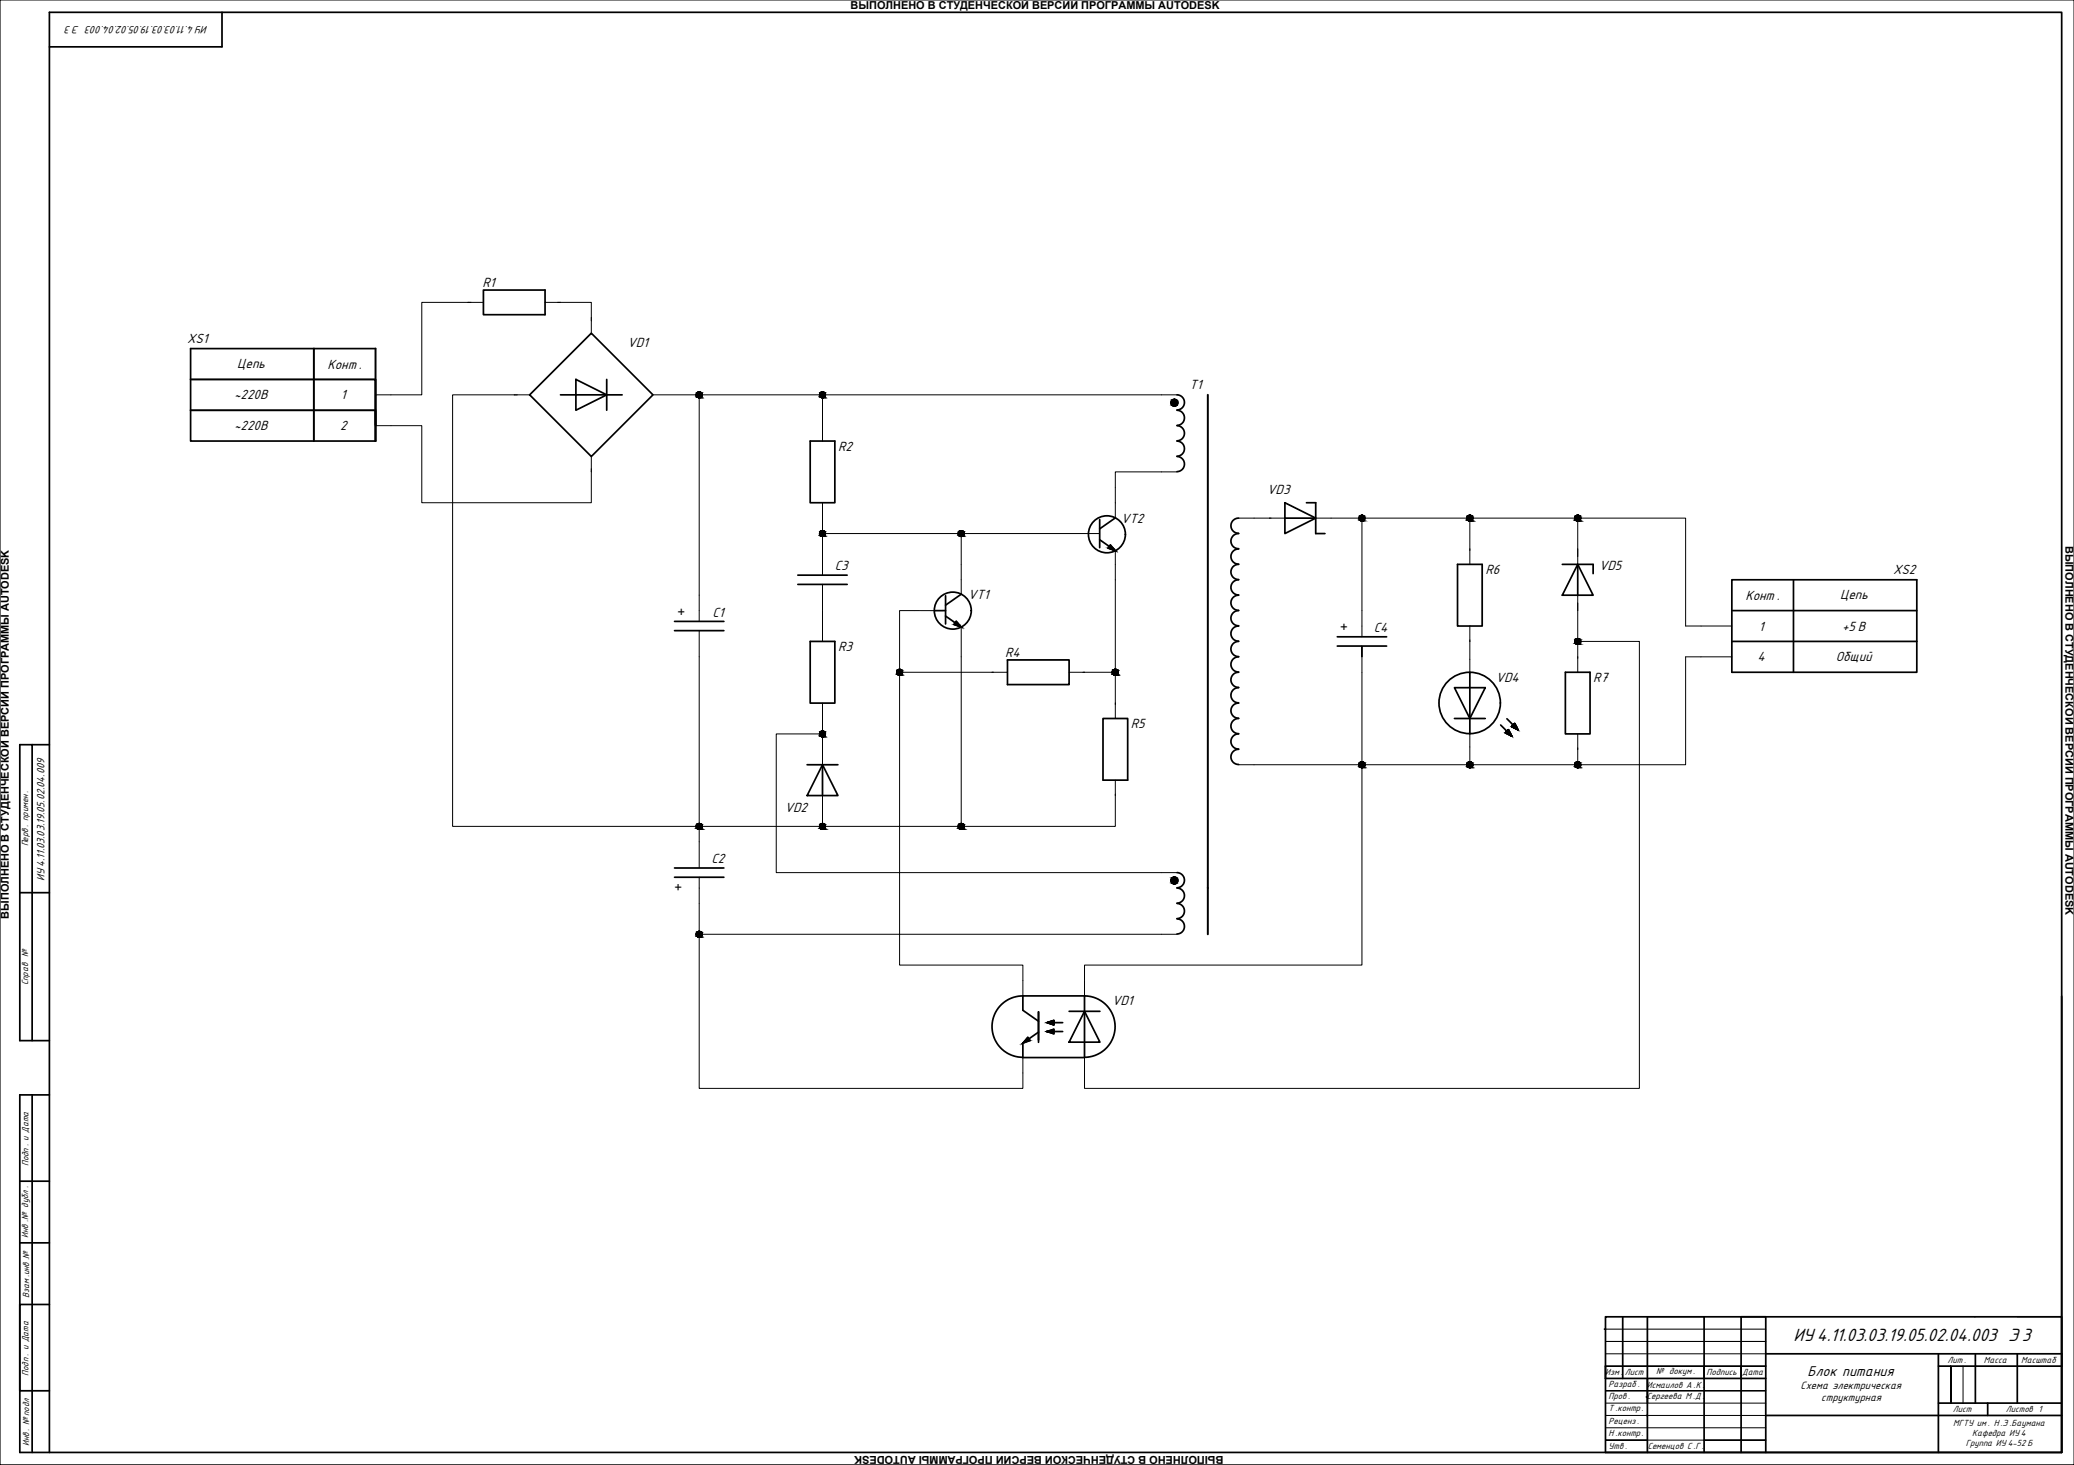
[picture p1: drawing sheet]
<svg xmlns="http://www.w3.org/2000/svg" width="841mm" height="594mm" viewBox="0 0 841 594" stroke-linecap="round" stroke-linejoin="round" font-family="sans-serif">
<defs><g id="words">
<text font-size="8.1" x="727.2" y="544">ИУ 4.11.03.03.19.05.02.04.003 Э 3</text>
<text font-size="6.5" x="733" y="557.9">Блок питания</text>
<g font-size="6.1">
<text x="195.6" y="116.3">R1</text>
<text x="75.9" y="138.9">XS1</text>
<text x="254.5" y="140.9">VD1</text>
<text x="96.2" y="149.1">Цепь</text>
<text x="132.7" y="149.5">Конт .</text>
<text x="95" y="162">~220B</text>
<text x="138.3" y="162">1</text>
<text x="482.3" y="157.6">T1</text>
<text x="95" y="174.5">~220B</text>
<text x="137.9" y="174.5">2</text>
<text x="339.8" y="182.7">R2</text>
<text x="513.9" y="200.2">VD3</text>
<text x="454.7" y="212">VT2</text>
<text x="338.5" y="231.3">C3</text>
<text x="602.3" y="232.7">R6</text>
<text x="648.4" y="231.3">VD5</text>
<text x="767.7" y="232.9">XS2</text>
<text x="392.6" y="243">VT1</text>
<text x="707.7" y="243.2">Конт .</text>
<text x="746.2" y="242.9">Цепь</text>
<text x="288.9" y="250.1">C1</text>
<text x="557.1" y="256.3">C4</text>
<text x="713.3" y="255.7">1</text>
<text x="747" y="255.7">+5 В</text>
<text x="339.8" y="263.9">R3</text>
<text x="407.6" y="266.3">R4</text>
<text x="712.7" y="268.2">4</text>
<text x="744.4" y="268">Общий</text>
<text x="606.6" y="276.5">VD4</text>
<text x="646.1" y="276.4">R7</text>
<text x="458.6" y="295.2">R5</text>
<text x="318.2" y="329.2">VD2</text>
<text x="288.5" y="350.1">C2</text>
<text x="451" y="407.6">VD1</text>
</g>
<g font-size="5.3">
<text x="274.4" y="246.4" transform="rotate(90 274.4 246.4)">+</text>
<text x="543.2" y="252.6" transform="rotate(90 543.2 252.6)">+</text>
<text x="276.9" y="361.4" transform="rotate(-90 276.9 361.4)">+</text>
</g>
<g font-size="4.9">
<text x="84.3" y="10.5" transform="rotate(180 84.3 10.5)">ИУ 4.11.03.03.19.05.02.04.003 Э 3</text>
<text x="18" y="357.2" transform="rotate(-90 18 357.2)">ИУ 4.11.03.03.19.05.02.04.009</text>
<text x="730.2" y="563.2">Схема электрическая</text>
<text x="738.6" y="568.2">структурная</text>
</g>
<g font-size="4.4">
<text x="344.9" y="3.5">ВЫПОЛНЕНО В СТУДЕНЧЕСКОЙ ВЕРСИИ ПРОГРАММЫ AUTODESK</text>
<text x="837.5" y="221.4" transform="rotate(90 837.5 221.4)">ВЫПОЛНЕНО В СТУДЕНЧЕСКОЙ ВЕРСИИ ПРОГРАММЫ AUTODESK</text>
<text x="3.5" y="372.6" transform="rotate(-90 3.5 372.6)">ВЫПОЛНЕНО В СТУДЕНЧЕСКОЙ ВЕРСИИ ПРОГРАММЫ AUTODESK</text>
<text x="496.2" y="590.5" transform="rotate(180 496.2 590.5)">ВЫПОЛНЕНО В СТУДЕНЧЕСКОЙ ВЕРСИИ ПРОГРАММЫ AUTODESK</text>
</g>
<g font-size="4.1">
<text x="11.4" y="343.2" transform="rotate(-90 11.4 343.2)">Перв . примен.</text>
<text x="11.4" y="399.5" transform="rotate(-90 11.4 399.5)">Справ №</text>
<text x="11.6" y="472.9" transform="rotate(-90 11.6 472.9)">Подп . и Дата</text>
<text x="11.4" y="501.9" transform="rotate(-90 11.4 501.9)">Инв .№ дубл .</text>
<text x="11.8" y="526.4" transform="rotate(-90 11.8 526.4)">Взам .инв .№</text>
<text x="11.6" y="557.9" transform="rotate(-90 11.6 557.9)">Подп . и Дата</text>
<text x="650.9" y="557.7">Изм .</text>
<text x="658.9" y="557.7">Лист</text>
<text x="671.6" y="557.4">№ докум .</text>
<text x="692" y="557.7">Подпись</text>
<text x="706.5" y="557.6">Дата</text>
<text x="789.7" y="552.7">Лит .</text>
<text x="804.5" y="552.7">Масса</text>
<text x="819.6" y="552.7">Масштаб</text>
<text x="652.3" y="562.4">Разраб .</text>
<text x="667.8" y="562.7">Исмаилов А .К .</text>
<text x="652.3" y="567.4">Пров .</text>
<text x="667.8" y="567.4">Сергеева М .Д .</text>
<text x="652.3" y="572.4">Т .контр.</text>
<text x="791.9" y="572.7">Лист</text>
<text x="813.4" y="572.7">Листов 1</text>
<text x="652.3" y="577.5">Реценз .</text>
<text x="792.1" y="578.2">МГТУ им . Н .Э .Баумана</text>
<text x="11.8" y="586.5" transform="rotate(-90 11.8 586.5)">Инв . № подл</text>
<text x="652.3" y="582.4">Н .контр.</text>
<text x="652.3" y="587.7">Утв .</text>
<text x="668.2" y="587.5">Семенцов С .Г .</text>
<text x="797.1" y="586.5">Группа ИУ 4-52 Б</text>
<text x="799.8" y="582.4">Кафедра ИУ 4</text>
</g>
</g></defs>
<!-- layer: Sheet -->
<g fill="none" stroke="#000" stroke-width=".41">
<path d="M196 122.6h-25v37.5h-18.7M221 122.6h18.8v12.5M152.3 172.6h18.7v31.3h68.8v-18.8M214.8 160.1h-31.3v175h150M264.8 160.1h212.5M283.5 160.1v91.9M333.5 160.1v18.8M477.3 191.4h-25v18.3M333.5 203.9v12.5M389.8 216.4v24.6M445.9 216.4h-112.4v16.8v-4.3M502.3 210.1h18.7"/>
<path d="M533.5 210.1h106.3v18.8M552.3 210.1v48.1M596 210.1v18.8M639.8 210.1h43.7v43.8h18.8M333.5 237v23.1M452.3 223.3v68.1M283.5 255.7v96.3M378.9 247.6h-14.1v143.8h50v12.5M389.8 254.3v80.8h62.5v-18.7M596 253.9v19.1M639.8 241.4v18.7M364.8 272.6h43.7"/>
<path d="M433.5 272.6h18.8M552.3 266.4v-4.4v48.1h-50M639.8 272.6v-12.5h25v181.3h-225v-12.5M702.3 266.4h-18.8v43.7h-43.7M333.5 285.1v12.5h-18.7v56.3h162.5M333.5 297.6v12.5M596 297.2v12.9h43.8M639.8 297.6v12.5M596 310.1h-43.7v81.3h-112.5v12.5M333.5 322.6v12.5h56.3M283.5 355.7v23.2h193.8M283.5 378.9v62.5h131.3v-12.5"/>
<circle cx="283.5" cy="160.1" r=".63"/>
<circle cx="283.5" cy="160.1" r="1.22"/>
<circle cx="333.5" cy="160.1" r=".63"/>
<circle cx="333.5" cy="160.1" r="1.22"/>
<circle cx="333.5" cy="216.4" r=".63"/>
<circle cx="333.5" cy="216.4" r="1.22"/>
<circle cx="389.8" cy="216.4" r=".63"/>
<circle cx="389.8" cy="216.4" r="1.22"/>
<circle cx="552.3" cy="210.1" r="1.22"/>
<circle cx="596" cy="210.1" r=".63"/>
<circle cx="596" cy="210.1" r="1.22"/>
<circle cx="639.8" cy="210.1" r=".63"/>
<circle cx="639.8" cy="210.1" r="1.22"/>
<circle cx="364.8" cy="272.6" r=".63"/>
<circle cx="364.8" cy="272.6" r="1.22"/>
<circle cx="452.3" cy="272.6" r=".63"/>
<circle cx="452.3" cy="272.6" r="1.22"/>
<circle cx="639.8" cy="260.1" r=".63"/>
<circle cx="639.8" cy="260.1" r="1.22"/>
<circle cx="333.5" cy="297.6" r=".63"/>
<circle cx="333.5" cy="297.6" r="1.22"/>
<circle cx="552.3" cy="310.1" r=".63"/>
<circle cx="552.3" cy="310.1" r="1.22"/>
<circle cx="596" cy="310.1" r=".63"/>
<circle cx="596" cy="310.1" r="1.22"/>
<circle cx="639.8" cy="310.1" r=".63"/>
<circle cx="639.8" cy="310.1" r="1.22"/>
<circle cx="283.5" cy="335.1" r=".63"/>
<circle cx="283.5" cy="335.1" r="1.22"/>
<circle cx="333.5" cy="335.1" r=".63"/>
<circle cx="333.5" cy="335.1" r="1.22"/>
<circle cx="389.8" cy="335.1" r=".63"/>
<circle cx="389.8" cy="335.1" r="1.22"/>
<circle cx="283.5" cy="378.9" r=".63"/>
<circle cx="283.5" cy="378.9" r="1.22"/>
</g>
<g fill="none" stroke="#000" stroke-width=".7">
<path d="M196 117.6h25v10h-25zM152.3 141.4h-75v37.5h75M233.5 153.9l12.5 6.2-12.5 6.3zM246 153.9v12.5M214.8 160.1l25-25 25 25-25 25zM227.3 160.1h25M328.5 178.9h10v25h-10zM477.3 160.1a3.1 3.1 0 0 1 3 3.1 3.1 3.1 0 0 1-3 3.1M477.3 166.4a3.1 3.1 0 0 1 3 3 3.1 3.1 0 0 1-3 3.1M477.3 172.6a3.1 3.1 0 0 1 3 3.1 3.1 3.1 0 0 1-3 3.1M477.3 178.9a3.1 3.1 0 0 1 3 3 3.1 3.1 0 0 1-3 3.1M477.3 185.1a3.1 3.1 0 0 1 3 3.1 3.1 3.1 0 0 1-3 3.1"/>
<path d="M445.9 210.7v11.4M445.9 218.9l6.4 4.4M452.3 210l-6.4 4.5M502.3 216.4a3.1 3.1 0 0 0-3.2 3 3.1 3.1 0 0 0 3.2 3.1M502.3 210.1a3.1 3.1 0 0 0-3.2 3.1 3.1 3.1 0 0 0 3.2 3.1M521 203.9l12.5 6.2-12.5 6.3zM521 210.1h12.5M529.8 203.9h3.7v12.5h3.8M323.5 237h20M323.5 233.2h20M450.3 221l2 2.3-3-1zM502.3 222.6a3.1 3.1 0 0 0-3.2 3.1 3.1 3.1 0 0 0 3.2 3.1"/>
<path d="M502.3 228.9a3.1 3.1 0 0 0-3.2 3 3.1 3.1 0 0 0 3.2 3.1M502.3 235.1a3.1 3.1 0 0 0-3.2 3.1 3.1 3.1 0 0 0 3.2 3.1M591 228.9h10v25h-10zM633.5 228.9h12.5v3.7M639.8 228.9l6.2 12.5h-12.5zM639.8 228.9v12.5M702.3 235.1h75v37.5h-75zM727.3 235.1v37.5M273.5 252h20M273.5 255.7h20M383.4 241.6v11.4M383.4 247.6h-4.5"/>
<path d="M383.4 249.8l6.4 4.5M387.8 251.9l2 2.4-3-1.1zM389.8 241l-6.4 4.4M502.3 241.4a3.1 3.1 0 0 0-3.2 3 3.1 3.1 0 0 0 3.2 3.1M502.3 247.6a3.1 3.1 0 0 0-3.2 3.1 3.1 3.1 0 0 0 3.2 3.1M502.3 253.9a3.1 3.1 0 0 0-3.2 3 3.1 3.1 0 0 0 3.2 3.1M542.3 258.2h20M702.3 247.6h75M328.5 260.1h10v25h-10zM408.5 267.6h25v10h-25zM502.3 272.6a3.1 3.1 0 0 0-3.2 3.1 3.1 3.1 0 0 0 3.2 3.1M502.3 278.9a3.1 3.1 0 0 0-3.2 3 3.1 3.1 0 0 0 3.2 3.1"/>
<path d="M502.3 260.1a3.1 3.1 0 0 0-3.2 3.1 3.1 3.1 0 0 0 3.2 3.1M502.3 266.4a3.1 3.1 0 0 0-3.2 3 3.1 3.1 0 0 0 3.2 3.1M542.3 262h20M589.8 278.9h12.5l-6.3 12.5zM596 272.6v25M634.8 272.6h10v25h-10zM702.3 260.1h75M447.3 291.4h10v25h-10zM502.3 285.1a3.1 3.1 0 0 0-3.2 3.1 3.1 3.1 0 0 0 3.2 3.1M502.3 291.4a3.1 3.1 0 0 0-3.2 3 3.1 3.1 0 0 0 3.2 3.1M502.3 297.6a3.1 3.1 0 0 0-3.2 3.1 3.1 3.1 0 0 0 3.2 3.1M589.8 291.4h12.5"/>
<path d="M608.5 294l4.5 4.4M610.4 297.2l1.3-1.3 1.3 2.5-2.6-1.2 1.3-1.3 1.3 2.5zM611.1 291.5l4.4 4.4M613 294.6l1.2-1.2 1.3 2.5-2.5-1.3 1.2-1.2 1.3 2.5zM327.3 310.1h12.5M333.5 310.1l6.3 12.5h-12.5zM333.5 310.1v12.5M502.3 303.9a3.1 3.1 0 0 0-3.2 3 3.1 3.1 0 0 0 3.2 3.1M273.5 355.7h20M273.5 352h20M477.3 353.9a3.1 3.1 0 0 1 3 3 3.1 3.1 0 0 1-3 3.1M477.3 360.1a3.1 3.1 0 0 1 3 3.1 3.1 3.1 0 0 1-3 3"/>
<path d="M477.3 366.4a3.1 3.1 0 0 1 3 3 3.1 3.1 0 0 1-3 3.1M477.3 372.6a3.1 3.1 0 0 1 3 3.1 3.1 3.1 0 0 1-3 3.1M414.8 403.9a12.4 12.4 0 0 0-12.5 12.4 12.4 12.4 0 0 0 12.5 12.5M414.8 403.9v5.8l6.3 4.4M414.8 403.9h25M421.1 410.3v12.4M421.1 418.5l-6.3 4.5M424.6 414.7l2.7-.9v1.8l-2.7-.9 2.7-.9v1.8zM424.6 418.3l2.7-.9v1.8zM424.6 414.7h6.3M424.6 418.3h6.3M433.5 410.1h12.5"/>
<path d="M439.8 410.1l6.2 12.5h-12.5zM439.8 403.9a12.4 12.4 0 0 1 12.4 12.4 12.4 12.4 0 0 1-12.4 12.5M439.8 403.9v25h-25v-5.9M416.8 420.6l.9 1.3-2.9 1.1z"/>
<circle cx="476.2" cy="163.3" r="1.39"/>
<circle cx="476.2" cy="163.3" r=".69"/>
<circle cx="448.9" cy="216.7" r="7.5"/>
<circle cx="386.4" cy="247.6" r="7.5"/>
<circle cx="596" cy="285.1" r="12.4"/>
<circle cx="476.2" cy="357.1" r="1.39"/>
</g>
<g fill="#000" stroke="#000" stroke-width=".41">
<path d="M476 161.9h.5zM449.3 222.3h1.5l1.4 1zM449.8 221.6l1 .7h-1.5zM449.8 221.6h1l.6 .7zM450.3 221l.5 .6h-1zM386.8 253.2h1.5l1.4 1zM387.3 252.6l1 .6h-1.5zM387.3 252.5h1l.6 .7zM387.8 251.9l.5 .6h-1zM452.3 273.8h.2zM611.1 296.5h.9l.3 .7zM611.7 295.9l.3 .6h-.9z"/>
<path d="M613.6 294h1l.3 .6zM614.2 293.4l.4 .6h-1zM476 355.7h.5zM416.3 421.3h.9l-1 .6zM415 422.9l1.3-1h1.4zM416.8 420.6l.4 .7h-.9zM416.3 421.9l1-.6 .4 .6z"/>
<path d="M283.4 158.9h.5zM283.2 158.9h.7z"/>
<path d="M283.4 158.9h.5zM283.2 158.9h.7z"/>
<path d="M283.2 158.9l.9 .1zM283 159h1.1z"/>
<path d="M283.2 158.9l.9 .1zM283 159h1.1z"/>
<path d="M283 159l1.3 .1zM282.8 159.1h1.5z"/>
<path d="M283 159l1.3 .1zM282.8 159.1h1.5z"/>
<path d="M282.8 159.1l1.6 .2zM282.6 159.3h1.8z"/>
<path d="M282.8 159.1l1.6 .2zM282.6 159.3h1.8z"/>
<path d="M282.6 159.3l2 .2zM282.6 159.3l2 .2h-2.1z"/>
<path d="M282.6 159.3l2 .2zM282.6 159.3l2 .2h-2.1z"/>
<path d="M282.5 159.5l2.2 .2zM282.5 159.5l2.2 .2h-2.3z"/>
<path d="M282.5 159.5l2.2 .2zM282.5 159.5l2.2 .2h-2.3z"/>
<path d="M282.4 159.7l2.3 .2v-.2zM282.4 159.7l2.3 .2h-2.4z"/>
<path d="M282.4 159.7l2.3 .2v-.2zM282.4 159.7l2.3 .2h-2.4z"/>
<path d="M282.3 159.9l2.5 .2-.1-.2zM282.3 159.9l2.5 .2h-2.5z"/>
<path d="M282.3 159.9l2.5 .2-.1-.2zM282.3 159.9l2.5 .2h-2.5z"/>
<path d="M333.4 158.9h.5zM333.2 158.9h.7z"/>
<path d="M333.4 158.9h.5zM333.2 158.9h.7z"/>
<path d="M333.2 158.9l.9 .1zM333 159h1.1z"/>
<path d="M333.2 158.9l.9 .1zM333 159h1.1z"/>
<path d="M333 159l1.3 .1zM332.8 159.1h1.5z"/>
<path d="M333 159l1.3 .1zM332.8 159.1h1.5z"/>
<path d="M332.8 159.1l1.6 .2zM332.6 159.3h1.8z"/>
<path d="M332.8 159.1l1.6 .2zM332.6 159.3h1.8z"/>
<path d="M332.6 159.3l2 .2zM332.6 159.3l2 .2h-2.1z"/>
<path d="M332.6 159.3l2 .2zM332.6 159.3l2 .2h-2.1z"/>
<path d="M332.5 159.5l2.2 .2zM332.5 159.5l2.2 .2h-2.3z"/>
<path d="M332.5 159.5l2.2 .2zM332.5 159.5l2.2 .2h-2.3z"/>
<path d="M332.4 159.7l2.3 .2v-.2zM332.4 159.7l2.3 .2h-2.4z"/>
<path d="M332.4 159.7l2.3 .2v-.2zM332.4 159.7l2.3 .2h-2.4z"/>
<path d="M332.3 159.9l2.4 .2v-.2zM332.3 159.9l2.4 .2h-2.4z"/>
<path d="M332.3 159.9l2.4 .2v-.2zM332.3 159.9l2.4 .2h-2.4z"/>
<path d="M283.3 161.3h.2zM283.5 161.3h.2z"/>
<path d="M283.3 161.3h.2zM283.5 161.3h.2z"/>
<path d="M282.3 160.1l1.2 .2v-.2zM282.3 160.1l1.2 .2h-1.2z"/>
<path d="M282.3 160.3l1.2 .2zM282.3 160.3l1.2 .2z"/>
<path d="M282.4 160.5l1.1 .2zM282.4 160.5l1.1 .2z"/>
<path d="M282.5 160.7l1 .2zM282.5 160.7l1 .2z"/>
<path d="M282.6 160.9l.9 .1zM282.6 160.9l.9 .1z"/>
<path d="M282.8 161l.7 .2zM282.8 161l.7 .2z"/>
<path d="M282.9 161.2l.6 .1zM282.9 161.2l.6 .1z"/>
<path d="M283.1 161.3h.4zM283.1 161.3h.4z"/>
<path d="M282.3 160.1l1.2 .2v-.2zM282.3 160.1l1.2 .2h-1.2z"/>
<path d="M282.3 160.3l1.2 .2zM282.3 160.3l1.2 .2z"/>
<path d="M282.4 160.5l1.1 .2zM282.4 160.5l1.1 .2z"/>
<path d="M282.5 160.7l1 .2zM282.5 160.7l1 .2z"/>
<path d="M282.6 160.9l.9 .1zM282.6 160.9l.9 .1z"/>
<path d="M282.8 161l.7 .2zM282.8 161l.7 .2z"/>
<path d="M282.9 161.2l.6 .1zM282.9 161.2l.6 .1z"/>
<path d="M283.1 161.3h.4zM283.1 161.3h.4z"/>
<path d="M283.5 161.3h.4zM283.5 161.3h.2z"/>
<path d="M283.5 161.3h.4zM283.5 161.3h.2z"/>
<path d="M283.5 161.2h.6zM283.5 161.2l.4 .1z"/>
<path d="M283.5 161.2h.6zM283.5 161.2l.4 .1z"/>
<path d="M283.5 161h.8zM283.5 161l.6 .2z"/>
<path d="M283.5 161h.8zM283.5 161l.6 .2z"/>
<path d="M283.5 160.9h1zM283.5 160.9l.8 .1z"/>
<path d="M283.5 160.9h1zM283.5 160.9l.8 .1z"/>
<path d="M283.5 160.7h1.1zM283.5 160.7l1 .2z"/>
<path d="M283.5 160.7h1.1zM283.5 160.7l1 .2z"/>
<path d="M283.5 160.5h1.2zM283.5 160.5l1.1 .2z"/>
<path d="M283.5 160.5h1.2zM283.5 160.5l1.1 .2z"/>
<path d="M283.5 160.3h1.2zM283.5 160.3l1.2 .2z"/>
<path d="M283.5 160.3h1.2zM283.5 160.3l1.2 .2z"/>
<path d="M283.5 160.1l1.2 .2 .1-.2zM283.5 160.1l1.2 .2h-1.2z"/>
<path d="M283.5 160.1l1.2 .2 .1-.2zM283.5 160.1l1.2 .2h-1.2z"/>
<path d="M333.3 161.3h.2zM333.5 161.3h.2z"/>
<path d="M333.3 161.3h.2zM333.5 161.3h.2z"/>
<path d="M332.3 160.1l1.2 .2v-.2zM332.3 160.1l1.2 .2h-1.2z"/>
<path d="M332.3 160.3l1.2 .2zM332.3 160.3l1.2 .2z"/>
<path d="M332.4 160.5l1.1 .2zM332.4 160.5l1.1 .2z"/>
<path d="M332.5 160.7l1 .2zM332.5 160.7l1 .2z"/>
<path d="M332.6 160.9l.9 .1zM332.6 160.9l.9 .1z"/>
<path d="M332.7 161l.8 .2zM332.7 161l.8 .2z"/>
<path d="M332.9 161.2l.6 .1zM332.9 161.2l.6 .1z"/>
<path d="M333.1 161.3h.4zM333.1 161.3h.4z"/>
<path d="M332.3 160.1l1.2 .2v-.2zM332.3 160.1l1.2 .2h-1.2z"/>
<path d="M332.3 160.3l1.2 .2zM332.3 160.3l1.2 .2z"/>
<path d="M332.4 160.5l1.1 .2zM332.4 160.5l1.1 .2z"/>
<path d="M332.5 160.7l1 .2zM332.5 160.7l1 .2z"/>
<path d="M332.6 160.9l.9 .1zM332.6 160.9l.9 .1z"/>
<path d="M332.7 161l.8 .2zM332.7 161l.8 .2z"/>
<path d="M332.9 161.2l.6 .1zM332.9 161.2l.6 .1z"/>
<path d="M333.1 161.3h.4zM333.1 161.3h.4z"/>
<path d="M333.5 161.3h.4zM333.5 161.3h.2z"/>
<path d="M333.5 161.3h.4zM333.5 161.3h.2z"/>
<path d="M333.5 161.2h.6zM333.5 161.2l.4 .1z"/>
<path d="M333.5 161.2h.6zM333.5 161.2l.4 .1z"/>
<path d="M333.5 161h.8zM333.5 161l.6 .2z"/>
<path d="M333.5 161h.8zM333.5 161l.6 .2z"/>
<path d="M333.5 160.9h1zM333.5 160.9l.8 .1z"/>
<path d="M333.5 160.9h1zM333.5 160.9l.8 .1z"/>
<path d="M333.5 160.7h1.1zM333.5 160.7l1 .2z"/>
<path d="M333.5 160.7h1.1zM333.5 160.7l1 .2z"/>
<path d="M333.5 160.5h1.2zM333.5 160.5l1.1 .2z"/>
<path d="M333.5 160.5h1.2zM333.5 160.5l1.1 .2z"/>
<path d="M333.5 160.3h1.2zM333.5 160.3l1.2 .2z"/>
<path d="M333.5 160.3h1.2zM333.5 160.3l1.2 .2z"/>
<path d="M333.5 160.1l1.2 .2v-.2zM333.5 160.1l1.2 .2h-1.2z"/>
<path d="M333.5 160.1l1.2 .2v-.2zM333.5 160.1l1.2 .2h-1.2z"/>
<path d="M476 161.9l.7 .1zM475.8 162h.9z"/>
<path d="M475.9 164.7h.7zM475.9 164.7h.4z"/>
<path d="M475.8 162l1.1 .1zM475.5 162.1h1.4z"/>
<path d="M475.7 164.6h1.1zM475.7 164.6l.9 .1z"/>
<path d="M475.5 162.1l1.6 .1zM475.4 162.2h1.7z"/>
<path d="M475.5 164.5h1.5zM475.5 164.5l1.3 .1z"/>
<path d="M475.4 162.2l1.9 .2zM475.4 162.2l1.9 .2h-2.1z"/>
<path d="M475.3 164.3h1.9zM475.3 164.3l1.7 .2z"/>
<path d="M475.2 162.4l2.2 .2zM475.2 162.4l2.2 .2h-2.4z"/>
<path d="M475.1 164.1h2.2zM475.1 164.1l2.1 .2z"/>
<path d="M475 162.6l2.5 .2zM475 162.6l2.5 .2h-2.6z"/>
<path d="M475 163.9h2.5zM475 163.9l2.3 .2z"/>
<path d="M474.9 162.8l2.7 .2-.1-.2zM474.9 162.8l2.7 .2h-2.7z"/>
<path d="M474.9 163.7l2.6 .2 .1-.2zM474.9 163.7l2.6 .2h-2.5z"/>
<path d="M474.9 163l2.7 .2v-.2zM474.9 163l2.7 .2h-2.8z"/>
<path d="M474.8 163.5l2.8 .2v-.2zM474.8 163.5l2.8 .2h-2.7z"/>
<path d="M474.8 163.2l2.8 .3v-.3zM474.8 163.2l2.8 .3h-2.8z"/>
<path d="M333.3 217.6h.2zM333.5 217.6h.2z"/>
<path d="M333.3 217.6h.2zM333.5 217.6h.2z"/>
<path d="M332.3 216.4l1.2 .2v-.2zM332.3 216.4l1.2 .2h-1.2z"/>
<path d="M332.3 216.6l1.2 .2zM332.3 216.6l1.2 .2z"/>
<path d="M332.4 216.8l1.1 .2zM332.4 216.8l1.1 .2z"/>
<path d="M332.5 217l1 .1zM332.5 217l1 .1z"/>
<path d="M332.6 217.1l.9 .2zM332.6 217.1l.9 .2z"/>
<path d="M332.7 217.3l.8 .1zM332.7 217.3l.8 .1z"/>
<path d="M332.9 217.4l.6 .1zM332.9 217.4l.6 .1z"/>
<path d="M333.1 217.5l.4 .1zM333.1 217.5l.4 .1z"/>
<path d="M332.3 216.4l1.2 .2v-.2zM332.3 216.4l1.2 .2h-1.2z"/>
<path d="M332.3 216.6l1.2 .2zM332.3 216.6l1.2 .2z"/>
<path d="M332.4 216.8l1.1 .2zM332.4 216.8l1.1 .2z"/>
<path d="M332.5 217l1 .1zM332.5 217l1 .1z"/>
<path d="M332.6 217.1l.9 .2zM332.6 217.1l.9 .2z"/>
<path d="M332.7 217.3l.8 .1zM332.7 217.3l.8 .1z"/>
<path d="M332.9 217.4l.6 .1zM332.9 217.4l.6 .1z"/>
<path d="M333.1 217.5l.4 .1zM333.1 217.5l.4 .1z"/>
<path d="M333.4 215.1l.5 .1zM333.2 215.2h.7z"/>
<path d="M333.4 215.1l.5 .1zM333.2 215.2h.7z"/>
<path d="M333.2 215.2l.9 .1zM333 215.3h1.1z"/>
<path d="M333.2 215.2l.9 .1zM333 215.3h1.1z"/>
<path d="M333.5 217.5h.4zM333.5 217.5l.2 .1z"/>
<path d="M333.5 217.5h.4zM333.5 217.5l.2 .1z"/>
<path d="M333 215.3l1.3 .1zM332.8 215.4h1.5z"/>
<path d="M333 215.3l1.3 .1zM332.8 215.4h1.5z"/>
<path d="M333.5 217.4h.6zM333.5 217.4l.4 .1z"/>
<path d="M333.5 217.4h.6zM333.5 217.4l.4 .1z"/>
<path d="M332.8 215.4l1.6 .1zM332.6 215.5h1.8z"/>
<path d="M332.8 215.4l1.6 .1zM332.6 215.5h1.8z"/>
<path d="M333.5 217.3h.8zM333.5 217.3l.6 .1z"/>
<path d="M333.5 217.3h.8zM333.5 217.3l.6 .1z"/>
<path d="M332.6 215.5l2 .2zM332.6 215.5l2 .2h-2.1z"/>
<path d="M332.6 215.5l2 .2zM332.6 215.5l2 .2h-2.1z"/>
<path d="M333.5 217.1h1zM333.5 217.1l.8 .2z"/>
<path d="M333.5 217.1h1zM333.5 217.1l.8 .2z"/>
<path d="M332.5 215.7l2.2 .2zM332.5 215.7l2.2 .2h-2.3z"/>
<path d="M332.5 215.7l2.2 .2zM332.5 215.7l2.2 .2h-2.3z"/>
<path d="M333.5 217h1.1zM333.5 217l1 .1z"/>
<path d="M333.5 217h1.1zM333.5 217l1 .1z"/>
<path d="M332.4 215.9l2.3 .2v-.2zM332.4 215.9l2.3 .2h-2.4z"/>
<path d="M332.4 215.9l2.3 .2v-.2zM332.4 215.9l2.3 .2h-2.4z"/>
<path d="M333.5 216.8h1.2zM333.5 216.8l1.1 .2z"/>
<path d="M333.5 216.8h1.2zM333.5 216.8l1.1 .2z"/>
<path d="M332.3 216.1l2.4 .3v-.3zM332.3 216.1l2.4 .3h-2.4z"/>
<path d="M333.5 216.6h1.2zM333.5 216.6l1.2 .2z"/>
<path d="M332.3 216.1l2.4 .3v-.3zM332.3 216.1l2.4 .3h-2.4z"/>
<path d="M333.5 216.6h1.2zM333.5 216.6l1.2 .2z"/>
<path d="M333.5 216.4l1.2 .2v-.2zM333.5 216.4l1.2 .2h-1.2z"/>
<path d="M333.5 216.4l1.2 .2v-.2zM333.5 216.4l1.2 .2h-1.2z"/>
<path d="M389.6 217.6h.2zM389.8 217.6h.2z"/>
<path d="M389.6 217.6h.2zM389.8 217.6h.2z"/>
<path d="M388.6 216.4l1.2 .2v-.2zM388.6 216.4l1.2 .2h-1.2z"/>
<path d="M388.6 216.6l1.2 .2zM388.6 216.6l1.2 .2z"/>
<path d="M388.6 216.8l1.2 .2zM388.6 216.8l1.2 .2z"/>
<path d="M388.7 217l1.1 .1zM388.7 217l1.1 .1z"/>
<path d="M388.8 217.1l1 .2zM388.8 217.1l1 .2z"/>
<path d="M389 217.3l.8 .1zM389 217.3l.8 .1z"/>
<path d="M389.2 217.4l.6 .1zM389.2 217.4l.6 .1z"/>
<path d="M389.4 217.5l.4 .1zM389.4 217.5l.4 .1z"/>
<path d="M388.6 216.4l1.2 .2v-.2zM388.6 216.4l1.2 .2h-1.2z"/>
<path d="M388.6 216.6l1.2 .2zM388.6 216.6l1.2 .2z"/>
<path d="M388.6 216.8l1.2 .2zM388.6 216.8l1.2 .2z"/>
<path d="M388.7 217l1.1 .1zM388.7 217l1.1 .1z"/>
<path d="M388.8 217.1l1 .2zM388.8 217.1l1 .2z"/>
<path d="M389 217.3l.8 .1zM389 217.3l.8 .1z"/>
<path d="M389.2 217.4l.6 .1zM389.2 217.4l.6 .1z"/>
<path d="M389.4 217.5l.4 .1zM389.4 217.5l.4 .1z"/>
<path d="M389.7 215.1l.4 .1zM389.5 215.2h.6z"/>
<path d="M389.7 215.1l.4 .1zM389.5 215.2h.6z"/>
<path d="M389.5 215.2l.8 .1zM389.2 215.3h1.1z"/>
<path d="M389.5 215.2l.8 .1zM389.2 215.3h1.1z"/>
<path d="M389.8 217.5h.4zM389.8 217.5l.2 .1z"/>
<path d="M389.8 217.5h.4zM389.8 217.5l.2 .1z"/>
<path d="M389.2 215.3l1.3 .1zM389.1 215.4h1.4z"/>
<path d="M389.2 215.3l1.3 .1zM389.1 215.4h1.4z"/>
<path d="M389.8 217.4h.6zM389.8 217.4l.4 .1z"/>
<path d="M389.8 217.4h.6zM389.8 217.4l.4 .1z"/>
<path d="M389.1 215.4l1.6 .1zM388.9 215.5h1.8z"/>
<path d="M389.1 215.4l1.6 .1zM388.9 215.5h1.8z"/>
<path d="M389.8 217.3h.8zM389.8 217.3l.6 .1z"/>
<path d="M389.8 217.3h.8zM389.8 217.3l.6 .1z"/>
<path d="M388.9 215.5l1.9 .2zM388.9 215.5l1.9 .2h-2.1z"/>
<path d="M388.9 215.5l1.9 .2zM388.9 215.5l1.9 .2h-2.1z"/>
<path d="M389.8 217.1h.9zM389.8 217.1l.8 .2z"/>
<path d="M389.8 217.1h.9zM389.8 217.1l.8 .2z"/>
<path d="M388.7 215.7l2.2 .2zM388.7 215.7l2.2 .2h-2.3z"/>
<path d="M388.7 215.7l2.2 .2zM388.7 215.7l2.2 .2h-2.3z"/>
<path d="M389.8 217h1zM389.8 217l.9 .1z"/>
<path d="M389.8 217h1zM389.8 217l.9 .1z"/>
<path d="M388.6 215.9l2.4 .2-.1-.2zM388.6 215.9l2.4 .2h-2.4z"/>
<path d="M388.6 215.9l2.4 .2-.1-.2zM388.6 215.9l2.4 .2h-2.4z"/>
<path d="M389.8 216.8h1.1zM389.8 216.8l1 .2z"/>
<path d="M389.8 216.8h1.1zM389.8 216.8l1 .2z"/>
<path d="M388.6 216.1l2.4 .3v-.3zM388.6 216.1l2.4 .3h-2.4z"/>
<path d="M389.8 216.6h1.2zM389.8 216.6l1.1 .2z"/>
<path d="M388.6 216.1l2.4 .3v-.3zM388.6 216.1l2.4 .3h-2.4z"/>
<path d="M389.8 216.6h1.2zM389.8 216.6l1.1 .2z"/>
<path d="M389.8 216.4l1.2 .2v-.2zM389.8 216.4l1.2 .2h-1.2z"/>
<path d="M389.8 216.4l1.2 .2v-.2zM389.8 216.4l1.2 .2h-1.2z"/>
<path d="M552.1 211.3h.2zM552.3 211.3h.2z"/>
<path d="M551.1 210.1l1.2 .2v-.2zM551.1 210.1l1.2 .2h-1.2z"/>
<path d="M551.1 210.3l1.2 .2zM551.1 210.3l1.2 .2z"/>
<path d="M551.1 210.5l1.2 .2zM551.1 210.5l1.2 .2z"/>
<path d="M551.2 210.7l1.1 .2zM551.2 210.7l1.1 .2z"/>
<path d="M551.3 210.9l1 .1zM551.3 210.9l1 .1z"/>
<path d="M551.5 211l.8 .2zM551.5 211l.8 .2z"/>
<path d="M551.7 211.2l.6 .1zM551.7 211.2l.6 .1z"/>
<path d="M551.9 211.3h.4zM551.9 211.3h.4z"/>
<path d="M552.2 208.9h.4zM551.9 208.9h.7z"/>
<path d="M551.9 208.9l.9 .1zM551.7 209h1.1z"/>
<path d="M552.3 211.3h.4zM552.3 211.3h.2z"/>
<path d="M551.7 209l1.3 .1zM551.5 209.1h1.5z"/>
<path d="M552.3 211.2h.6zM552.3 211.2l.4 .1z"/>
<path d="M551.5 209.1l1.7 .2zM551.4 209.3h1.8z"/>
<path d="M552.3 211h.8zM552.3 211l.6 .2z"/>
<path d="M551.4 209.3l1.9 .2zM551.4 209.3l1.9 .2h-2.1z"/>
<path d="M552.3 210.9h.9zM552.3 210.9l.8 .1z"/>
<path d="M551.2 209.5l2.2 .2zM551.2 209.5l2.2 .2h-2.3z"/>
<path d="M552.3 210.7h1zM552.3 210.7l.9 .2z"/>
<path d="M551.1 209.7l2.4 .2-.1-.2zM551.1 209.7l2.4 .2h-2.4z"/>
<path d="M552.3 210.5h1.1zM552.3 210.5l1 .2z"/>
<path d="M551.1 209.9l2.4 .2v-.2zM551.1 209.9l2.4 .2h-2.4z"/>
<path d="M552.3 210.3h1.2zM552.3 210.3l1.1 .2z"/>
<path d="M552.3 210.1l1.2 .2v-.2zM552.3 210.1l1.2 .2h-1.2z"/>
<path d="M595.8 211.3h.2zM596 211.3h.2z"/>
<path d="M595.8 211.3h.2zM596 211.3h.2z"/>
<path d="M594.8 210.1l1.2 .2v-.2zM594.8 210.1l1.2 .2h-1.2z"/>
<path d="M594.8 210.3l1.2 .2zM594.8 210.3l1.2 .2z"/>
<path d="M594.9 210.5l1.1 .2zM594.9 210.5l1.1 .2z"/>
<path d="M595 210.7l1 .2zM595 210.7l1 .2z"/>
<path d="M595.1 210.9l.9 .1zM595.1 210.9l.9 .1z"/>
<path d="M595.2 211l.8 .2zM595.2 211l.8 .2z"/>
<path d="M595.4 211.2l.6 .1zM595.4 211.2l.6 .1z"/>
<path d="M595.6 211.3h.4zM595.6 211.3h.4z"/>
<path d="M594.8 210.1l1.2 .2v-.2zM594.8 210.1l1.2 .2h-1.2z"/>
<path d="M594.8 210.3l1.2 .2zM594.8 210.3l1.2 .2z"/>
<path d="M594.9 210.5l1.1 .2zM594.9 210.5l1.1 .2z"/>
<path d="M595 210.7l1 .2zM595 210.7l1 .2z"/>
<path d="M595.1 210.9l.9 .1zM595.1 210.9l.9 .1z"/>
<path d="M595.2 211l.8 .2zM595.2 211l.8 .2z"/>
<path d="M595.4 211.2l.6 .1zM595.4 211.2l.6 .1z"/>
<path d="M595.6 211.3h.4zM595.6 211.3h.4z"/>
<path d="M595.9 208.9h.5zM595.7 208.9h.7z"/>
<path d="M595.9 208.9h.5zM595.7 208.9h.7z"/>
<path d="M595.7 208.9l.9 .1zM595.5 209h1.1z"/>
<path d="M595.7 208.9l.9 .1zM595.5 209h1.1z"/>
<path d="M596 211.3h.4zM596 211.3h.2z"/>
<path d="M596 211.3h.4zM596 211.3h.2z"/>
<path d="M595.5 209l1.3 .1zM595.3 209.1h1.5z"/>
<path d="M595.5 209l1.3 .1zM595.3 209.1h1.5z"/>
<path d="M596 211.2h.6zM596 211.2l.4 .1z"/>
<path d="M596 211.2h.6zM596 211.2l.4 .1z"/>
<path d="M595.3 209.1l1.6 .2zM595.1 209.3h1.8z"/>
<path d="M595.3 209.1l1.6 .2zM595.1 209.3h1.8z"/>
<path d="M596 211h.8zM596 211l.6 .2z"/>
<path d="M596 211h.8zM596 211l.6 .2z"/>
<path d="M595.1 209.3l2 .2zM595.1 209.3l2 .2h-2.1z"/>
<path d="M595.1 209.3l2 .2zM595.1 209.3l2 .2h-2.1z"/>
<path d="M596 210.9h1zM596 210.9l.8 .1z"/>
<path d="M596 210.9h1zM596 210.9l.8 .1z"/>
<path d="M595 209.5l2.2 .2zM595 209.5l2.2 .2h-2.3z"/>
<path d="M595 209.5l2.2 .2zM595 209.5l2.2 .2h-2.3z"/>
<path d="M596 210.7h1.1zM596 210.7l1 .2z"/>
<path d="M596 210.7h1.1zM596 210.7l1 .2z"/>
<path d="M594.9 209.7l2.3 .2v-.2zM594.9 209.7l2.3 .2h-2.4z"/>
<path d="M594.9 209.7l2.3 .2v-.2zM594.9 209.7l2.3 .2h-2.4z"/>
<path d="M596 210.5h1.2zM596 210.5l1.1 .2z"/>
<path d="M596 210.5h1.2zM596 210.5l1.1 .2z"/>
<path d="M594.8 209.9l2.4 .2v-.2zM594.8 209.9l2.4 .2h-2.4z"/>
<path d="M596 210.3h1.2zM596 210.3l1.2 .2z"/>
<path d="M594.8 209.9l2.4 .2v-.2zM594.8 209.9l2.4 .2h-2.4z"/>
<path d="M596 210.3h1.2zM596 210.3l1.2 .2z"/>
<path d="M596 210.1l1.2 .2v-.2zM596 210.1l1.2 .2h-1.2z"/>
<path d="M596 210.1l1.2 .2v-.2zM596 210.1l1.2 .2h-1.2z"/>
<path d="M639.6 211.3h.2zM639.8 211.3h.2z"/>
<path d="M639.6 211.3h.2zM639.8 211.3h.2z"/>
<path d="M638.6 210.1l1.2 .2v-.2zM638.6 210.1l1.2 .2h-1.2z"/>
<path d="M638.6 210.3l1.2 .2zM638.6 210.3l1.2 .2z"/>
<path d="M638.6 210.5l1.2 .2zM638.6 210.5l1.2 .2z"/>
<path d="M638.7 210.7l1.1 .2zM638.7 210.7l1.1 .2z"/>
<path d="M638.8 210.9l1 .1zM638.8 210.9l1 .1z"/>
<path d="M639 211l.8 .2zM639 211l.8 .2z"/>
<path d="M639.2 211.2l.6 .1zM639.2 211.2l.6 .1z"/>
<path d="M639.4 211.3h.4zM639.4 211.3h.4z"/>
<path d="M638.6 210.1l1.2 .2v-.2zM638.6 210.1l1.2 .2h-1.2z"/>
<path d="M638.6 210.3l1.2 .2zM638.6 210.3l1.2 .2z"/>
<path d="M638.6 210.5l1.2 .2zM638.6 210.5l1.2 .2z"/>
<path d="M638.7 210.7l1.1 .2zM638.7 210.7l1.1 .2z"/>
<path d="M638.8 210.9l1 .1zM638.8 210.9l1 .1z"/>
<path d="M639 211l.8 .2zM639 211l.8 .2z"/>
<path d="M639.2 211.2l.6 .1zM639.2 211.2l.6 .1z"/>
<path d="M639.4 211.3h.4zM639.4 211.3h.4z"/>
<path d="M639.7 208.9h.4zM639.4 208.9h.7z"/>
<path d="M639.7 208.9h.4zM639.4 208.9h.7z"/>
<path d="M639.4 208.9l.9 .1zM639.2 209h1.1z"/>
<path d="M639.4 208.9l.9 .1zM639.2 209h1.1z"/>
<path d="M639.8 211.3h.4zM639.8 211.3h.2z"/>
<path d="M639.8 211.3h.4zM639.8 211.3h.2z"/>
<path d="M639.2 209l1.3 .1zM639 209.1h1.5z"/>
<path d="M639.2 209l1.3 .1zM639 209.1h1.5z"/>
<path d="M639.8 211.2h.6zM639.8 211.2l.4 .1z"/>
<path d="M639.8 211.2h.6zM639.8 211.2l.4 .1z"/>
<path d="M639 209.1l1.7 .2zM638.9 209.3h1.8z"/>
<path d="M639 209.1l1.7 .2zM638.9 209.3h1.8z"/>
<path d="M639.8 211h.8zM639.8 211l.6 .2z"/>
<path d="M639.8 211h.8zM639.8 211l.6 .2z"/>
<path d="M638.9 209.3l1.9 .2zM638.9 209.3l1.9 .2h-2.1z"/>
<path d="M638.9 209.3l1.9 .2zM638.9 209.3l1.9 .2h-2.1z"/>
<path d="M639.8 210.9h.9zM639.8 210.9l.8 .1z"/>
<path d="M639.8 210.9h.9zM639.8 210.9l.8 .1z"/>
<path d="M638.7 209.5l2.2 .2zM638.7 209.5l2.2 .2h-2.3z"/>
<path d="M638.7 209.5l2.2 .2zM638.7 209.5l2.2 .2h-2.3z"/>
<path d="M639.8 210.7h1zM639.8 210.7l.9 .2z"/>
<path d="M639.8 210.7h1zM639.8 210.7l.9 .2z"/>
<path d="M638.6 209.7l2.4 .2-.1-.2zM638.6 209.7l2.4 .2h-2.4z"/>
<path d="M638.6 209.7l2.4 .2-.1-.2zM638.6 209.7l2.4 .2h-2.4z"/>
<path d="M639.8 210.5h1.1zM639.8 210.5l1 .2z"/>
<path d="M639.8 210.5h1.1zM639.8 210.5l1 .2z"/>
<path d="M638.6 209.9l2.4 .2v-.2zM638.6 209.9l2.4 .2h-2.4z"/>
<path d="M639.8 210.3h1.2zM639.8 210.3l1.1 .2z"/>
<path d="M638.6 209.9l2.4 .2v-.2zM638.6 209.9l2.4 .2h-2.4z"/>
<path d="M639.8 210.3h1.2zM639.8 210.3l1.1 .2z"/>
<path d="M639.8 210.1l1.2 .2v-.2zM639.8 210.1l1.2 .2h-1.2z"/>
<path d="M639.8 210.1l1.2 .2v-.2zM639.8 210.1l1.2 .2h-1.2z"/>
<path d="M449.3 222.3l2.9 1zM452.1 223.3h.2z"/>
<path d="M449.8 221.6l1 .7h.6zM450.8 222.3h.6l.8 1z"/>
<path d="M386.8 253.2l2.9 1zM389.6 254.2l.2 .1z"/>
<path d="M387.3 252.5l1 .7h.6zM388.3 253.2h.6l.8 1z"/>
<path d="M639.7 258.9h.4zM639.4 258.9h.7z"/>
<path d="M639.7 258.9h.4zM639.4 258.9h.7z"/>
<path d="M639.4 258.9l.9 .1zM639.2 259h1.1z"/>
<path d="M639.4 258.9l.9 .1zM639.2 259h1.1z"/>
<path d="M639.2 259l1.3 .1zM639 259.1h1.5z"/>
<path d="M639.2 259l1.3 .1zM639 259.1h1.5z"/>
<path d="M639 259.1l1.7 .2zM638.9 259.3h1.8z"/>
<path d="M639 259.1l1.7 .2zM638.9 259.3h1.8z"/>
<path d="M638.9 259.3l1.9 .2zM638.9 259.3l1.9 .2h-2.1z"/>
<path d="M638.9 259.3l1.9 .2zM638.9 259.3l1.9 .2h-2.1z"/>
<path d="M638.7 259.5l2.2 .2zM638.7 259.5l2.2 .2h-2.3z"/>
<path d="M638.7 259.5l2.2 .2zM638.7 259.5l2.2 .2h-2.3z"/>
<path d="M638.6 259.7l2.4 .2-.1-.2zM638.6 259.7l2.4 .2h-2.4z"/>
<path d="M638.6 259.7l2.4 .2-.1-.2zM638.6 259.7l2.4 .2h-2.4z"/>
<path d="M638.6 259.9l2.4 .2v-.2zM638.6 259.9l2.4 .2h-2.4z"/>
<path d="M638.6 259.9l2.4 .2v-.2zM638.6 259.9l2.4 .2h-2.4z"/>
<path d="M364.6 273.8h.2zM364.8 273.8h.2z"/>
<path d="M364.6 273.8h.2zM364.8 273.8h.2z"/>
<path d="M363.6 272.6l1.2 .2zM363.6 272.6l1.2 .2z"/>
<path d="M363.6 272.8l1.2 .2v-.2zM363.6 272.8l1.2 .2z"/>
<path d="M363.6 273l1.2 .2zM363.6 273l1.2 .2z"/>
<path d="M363.7 273.2l1.1 .2zM363.7 273.2l1.1 .2z"/>
<path d="M363.9 273.4l.9 .1zM363.9 273.4l.9 .1z"/>
<path d="M364 273.5l.8 .2zM364 273.5l.8 .2z"/>
<path d="M364.2 273.7l.6 .1zM364.2 273.7l.6 .1z"/>
<path d="M364.4 273.8h.4zM364.4 273.8h.4z"/>
<path d="M363.6 272.6l1.2 .2zM363.6 272.6l1.2 .2z"/>
<path d="M363.6 272.8l1.2 .2v-.2zM363.6 272.8l1.2 .2z"/>
<path d="M363.6 273l1.2 .2zM363.6 273l1.2 .2z"/>
<path d="M363.7 273.2l1.1 .2zM363.7 273.2l1.1 .2z"/>
<path d="M363.9 273.4l.9 .1zM363.9 273.4l.9 .1z"/>
<path d="M364 273.5l.8 .2zM364 273.5l.8 .2z"/>
<path d="M364.2 273.7l.6 .1zM364.2 273.7l.6 .1z"/>
<path d="M364.4 273.8h.4zM364.4 273.8h.4z"/>
<path d="M364.7 271.4h.4zM364.4 271.4h.7z"/>
<path d="M364.7 271.4h.4zM364.4 271.4h.7z"/>
<path d="M364.4 271.4l.9 .1zM364.2 271.5h1.1z"/>
<path d="M364.4 271.4l.9 .1zM364.2 271.5h1.1z"/>
<path d="M364.8 273.8h.4zM364.8 273.8h.2z"/>
<path d="M364.8 273.8h.4zM364.8 273.8h.2z"/>
<path d="M364.2 271.5l1.3 .1zM364.1 271.6h1.4z"/>
<path d="M364.2 271.5l1.3 .1zM364.1 271.6h1.4z"/>
<path d="M364.8 273.7h.6zM364.8 273.7l.4 .1z"/>
<path d="M364.8 273.7h.6zM364.8 273.7l.4 .1z"/>
<path d="M364.1 271.6l1.6 .2zM363.9 271.8h1.8z"/>
<path d="M364.1 271.6l1.6 .2zM363.9 271.8h1.8z"/>
<path d="M364.8 273.5h.8zM364.8 273.5l.6 .2z"/>
<path d="M364.8 273.5h.8zM364.8 273.5l.6 .2z"/>
<path d="M363.9 271.8l1.9 .2zM363.9 271.8l1.9 .2h-2.1z"/>
<path d="M363.9 271.8l1.9 .2zM363.9 271.8l1.9 .2h-2.1z"/>
<path d="M364.8 273.4h.9zM364.8 273.4l.8 .1z"/>
<path d="M364.8 273.4h.9zM364.8 273.4l.8 .1z"/>
<path d="M363.7 272l2.2 .2zM363.7 272l2.2 .2h-2.2z"/>
<path d="M363.7 272l2.2 .2zM363.7 272l2.2 .2h-2.2z"/>
<path d="M364.8 273.2h1zM364.8 273.2l.9 .2z"/>
<path d="M364.8 273.2h1zM364.8 273.2l.9 .2z"/>
<path d="M363.7 272.2l2.3 .2-.1-.2zM363.7 272.2l2.3 .2h-2.4z"/>
<path d="M363.7 272.2l2.3 .2-.1-.2zM363.7 272.2l2.3 .2h-2.4z"/>
<path d="M364.8 273h1.1zM364.8 273l1 .2z"/>
<path d="M364.8 273h1.1zM364.8 273l1 .2z"/>
<path d="M363.6 272.4l2.4 .2v-.2zM363.6 272.4l2.4 .2h-2.4z"/>
<path d="M364.8 272.8l1.1 .2 .1-.2zM364.8 272.8l1.1 .2h-1.1z"/>
<path d="M363.6 272.4l2.4 .2v-.2zM363.6 272.4l2.4 .2h-2.4z"/>
<path d="M364.8 272.8l1.1 .2 .1-.2zM364.8 272.8l1.1 .2h-1.1z"/>
<path d="M364.8 272.6h1.2zM364.8 272.6l1.2 .2z"/>
<path d="M364.8 272.6h1.2zM364.8 272.6l1.2 .2z"/>
<path d="M451.1 272.6l1.2 .2zM451.1 272.6l1.2 .2z"/>
<path d="M451.1 272.8l1.2 .2v-.2zM451.1 272.8l1.2 .2z"/>
<path d="M451.1 273l1.2 .2zM451.1 273l1.2 .2z"/>
<path d="M451.2 273.2l1.1 .2zM451.2 273.2l1.1 .2z"/>
<path d="M451.3 273.4l1 .1zM451.3 273.4l1 .1z"/>
<path d="M451.5 273.5l.8 .2zM451.5 273.5l.8 .2z"/>
<path d="M451.7 273.7l.6 .1zM451.7 273.7l.6 .1z"/>
<path d="M451.9 273.8h.4zM451.9 273.8h.4z"/>
<path d="M451.1 272.6l1.2 .2zM451.1 272.6l1.2 .2z"/>
<path d="M451.1 272.8l1.2 .2v-.2zM451.1 272.8l1.2 .2z"/>
<path d="M451.1 273l1.2 .2zM451.1 273l1.2 .2z"/>
<path d="M451.2 273.2l1.1 .2zM451.2 273.2l1.1 .2z"/>
<path d="M451.3 273.4l1 .1zM451.3 273.4l1 .1z"/>
<path d="M451.5 273.5l.8 .2zM451.5 273.5l.8 .2z"/>
<path d="M451.7 273.7l.6 .1zM451.7 273.7l.6 .1z"/>
<path d="M451.9 273.8h.4zM451.9 273.8h.4z"/>
<path d="M451.1 272.6l1.2 .2zM451.1 272.6l1.2 .2z"/>
<path d="M451.1 272.8l1.2 .2v-.2zM451.1 272.8l1.2 .2z"/>
<path d="M451.1 273l1.2 .2zM451.1 273l1.2 .2z"/>
<path d="M451.2 273.2l1.1 .2zM451.2 273.2l1.1 .2z"/>
<path d="M451.3 273.4l1 .1zM451.3 273.4l1 .1z"/>
<path d="M451.5 273.5l.8 .2zM451.5 273.5l.8 .2z"/>
<path d="M451.7 273.7l.6 .1zM451.7 273.7l.6 .1z"/>
<path d="M451.9 273.8h.4zM451.9 273.8h.4z"/>
<path d="M451.1 272.6l1.2 .2zM451.1 272.6l1.2 .2z"/>
<path d="M451.1 272.8l1.2 .2v-.2zM451.1 272.8l1.2 .2z"/>
<path d="M451.1 273l1.2 .2zM451.1 273l1.2 .2z"/>
<path d="M451.2 273.2l1.1 .2zM451.2 273.2l1.1 .2z"/>
<path d="M451.3 273.4l1 .1zM451.3 273.4l1 .1z"/>
<path d="M451.5 273.5l.8 .2zM451.5 273.5l.8 .2z"/>
<path d="M451.7 273.7l.6 .1zM451.7 273.7l.6 .1z"/>
<path d="M451.9 273.8h.4zM451.9 273.8h.4z"/>
<path d="M452.2 271.4h.4zM451.9 271.4h.7z"/>
<path d="M452.2 271.4h.4zM451.9 271.4h.7z"/>
<path d="M452.2 271.4h.4zM451.9 271.4h.7z"/>
<path d="M452.2 271.4h.4zM451.9 271.4h.7z"/>
<path d="M451.9 271.4l.9 .1zM451.7 271.5h1.1z"/>
<path d="M451.9 271.4l.9 .1zM451.7 271.5h1.1z"/>
<path d="M451.9 271.4l.9 .1zM451.7 271.5h1.1z"/>
<path d="M451.9 271.4l.9 .1zM451.7 271.5h1.1z"/>
<path d="M452.3 273.8h.4zM452.3 273.8h.2z"/>
<path d="M452.3 273.8h.4zM452.3 273.8h.2z"/>
<path d="M452.3 273.8h.4zM452.3 273.8h.2z"/>
<path d="M452.3 273.8h.4zM452.3 273.8h.2z"/>
<path d="M451.7 271.5l1.3 .1zM451.5 271.6h1.5z"/>
<path d="M451.7 271.5l1.3 .1zM451.5 271.6h1.5z"/>
<path d="M451.7 271.5l1.3 .1zM451.5 271.6h1.5z"/>
<path d="M451.7 271.5l1.3 .1zM451.5 271.6h1.5z"/>
<path d="M452.3 273.7h.6zM452.3 273.7l.4 .1z"/>
<path d="M452.3 273.7h.6zM452.3 273.7l.4 .1z"/>
<path d="M452.3 273.7h.6zM452.3 273.7l.4 .1z"/>
<path d="M452.3 273.7h.6zM452.3 273.7l.4 .1z"/>
<path d="M451.5 271.6l1.7 .2zM451.4 271.8h1.8z"/>
<path d="M451.5 271.6l1.7 .2zM451.4 271.8h1.8z"/>
<path d="M451.5 271.6l1.7 .2zM451.4 271.8h1.8z"/>
<path d="M451.5 271.6l1.7 .2zM451.4 271.8h1.8z"/>
<path d="M452.3 273.5h.8zM452.3 273.5l.6 .2z"/>
<path d="M452.3 273.5h.8zM452.3 273.5l.6 .2z"/>
<path d="M452.3 273.5h.8zM452.3 273.5l.6 .2z"/>
<path d="M452.3 273.5h.8zM452.3 273.5l.6 .2z"/>
<path d="M451.4 271.8l1.9 .2zM451.4 271.8l1.9 .2h-2.1z"/>
<path d="M451.4 271.8l1.9 .2zM451.4 271.8l1.9 .2h-2.1z"/>
<path d="M451.4 271.8l1.9 .2zM451.4 271.8l1.9 .2h-2.1z"/>
<path d="M451.4 271.8l1.9 .2zM451.4 271.8l1.9 .2h-2.1z"/>
<path d="M452.3 273.4h.9zM452.3 273.4l.8 .1z"/>
<path d="M452.3 273.4h.9zM452.3 273.4l.8 .1z"/>
<path d="M452.3 273.4h.9zM452.3 273.4l.8 .1z"/>
<path d="M452.3 273.4h.9zM452.3 273.4l.8 .1z"/>
<path d="M451.2 272l2.2 .2zM451.2 272l2.2 .2h-2.3z"/>
<path d="M451.2 272l2.2 .2zM451.2 272l2.2 .2h-2.3z"/>
<path d="M451.2 272l2.2 .2zM451.2 272l2.2 .2h-2.3z"/>
<path d="M451.2 272l2.2 .2zM451.2 272l2.2 .2h-2.3z"/>
<path d="M452.3 273.2h1zM452.3 273.2l.9 .2z"/>
<path d="M452.3 273.2h1zM452.3 273.2l.9 .2z"/>
<path d="M452.3 273.2h1zM452.3 273.2l.9 .2z"/>
<path d="M452.3 273.2h1zM452.3 273.2l.9 .2z"/>
<path d="M451.1 272.2l2.4 .2-.1-.2zM451.1 272.2l2.4 .2h-2.4z"/>
<path d="M451.1 272.2l2.4 .2-.1-.2zM451.1 272.2l2.4 .2h-2.4z"/>
<path d="M451.1 272.2l2.4 .2-.1-.2zM451.1 272.2l2.4 .2h-2.4z"/>
<path d="M451.1 272.2l2.4 .2-.1-.2zM451.1 272.2l2.4 .2h-2.4z"/>
<path d="M452.3 273h1.1zM452.3 273l1 .2z"/>
<path d="M452.3 273h1.1zM452.3 273l1 .2z"/>
<path d="M452.3 273h1.1zM452.3 273l1 .2z"/>
<path d="M452.3 273h1.1zM452.3 273l1 .2z"/>
<path d="M451.1 272.4l2.4 .2v-.2zM451.1 272.4l2.4 .2h-2.4z"/>
<path d="M452.3 272.8l1.1 .2 .1-.2zM452.3 272.8l1.1 .2h-1.1z"/>
<path d="M451.1 272.4l2.4 .2v-.2zM451.1 272.4l2.4 .2h-2.4z"/>
<path d="M452.3 272.8l1.1 .2 .1-.2zM452.3 272.8l1.1 .2h-1.1z"/>
<path d="M451.1 272.4l2.4 .2v-.2zM451.1 272.4l2.4 .2h-2.4z"/>
<path d="M452.3 272.8l1.1 .2 .1-.2zM452.3 272.8l1.1 .2h-1.1z"/>
<path d="M451.1 272.4l2.4 .2v-.2zM451.1 272.4l2.4 .2h-2.4z"/>
<path d="M452.3 272.8l1.1 .2 .1-.2zM452.3 272.8l1.1 .2h-1.1z"/>
<path d="M452.3 272.6l1.2 .2zM452.3 272.6l1.2 .2z"/>
<path d="M452.3 272.6l1.2 .2zM452.3 272.6l1.2 .2z"/>
<path d="M452.3 272.6l1.2 .2zM452.3 272.6l1.2 .2z"/>
<path d="M452.3 272.6l1.2 .2zM452.3 272.6l1.2 .2z"/>
<path d="M639.6 261.3h.2zM639.8 261.3h.2z"/>
<path d="M639.6 261.3h.2zM639.8 261.3h.2z"/>
<path d="M638.6 260.1l1.2 .2v-.2zM638.6 260.1l1.2 .2h-1.2z"/>
<path d="M638.6 260.3l1.2 .2v-.2zM638.6 260.3l1.2 .2z"/>
<path d="M638.6 260.5l1.2 .2zM638.6 260.5l1.2 .2z"/>
<path d="M638.7 260.7l1.1 .2zM638.7 260.7l1.1 .2z"/>
<path d="M638.8 260.9l1 .1zM638.8 260.9l1 .1z"/>
<path d="M639 261l.8 .2zM639 261l.8 .2z"/>
<path d="M639.2 261.2h.6zM639.2 261.2h.6z"/>
<path d="M639.4 261.2l.4 .1zM639.4 261.2l.4 .1z"/>
<path d="M638.6 260.1l1.2 .2v-.2zM638.6 260.1l1.2 .2h-1.2z"/>
<path d="M638.6 260.3l1.2 .2v-.2zM638.6 260.3l1.2 .2z"/>
<path d="M638.6 260.5l1.2 .2zM638.6 260.5l1.2 .2z"/>
<path d="M638.7 260.7l1.1 .2zM638.7 260.7l1.1 .2z"/>
<path d="M638.8 260.9l1 .1zM638.8 260.9l1 .1z"/>
<path d="M639 261l.8 .2zM639 261l.8 .2z"/>
<path d="M639.2 261.2h.6zM639.2 261.2h.6z"/>
<path d="M639.4 261.2l.4 .1zM639.4 261.2l.4 .1z"/>
<path d="M639.8 261.2h.4zM639.8 261.2l.2 .1z"/>
<path d="M639.8 261.2h.4zM639.8 261.2l.2 .1z"/>
<path d="M639.8 261.2h.6zM639.8 261.2h.4z"/>
<path d="M639.8 261.2h.6zM639.8 261.2h.4z"/>
<path d="M639.8 261h.8zM639.8 261l.6 .2z"/>
<path d="M639.8 261h.8zM639.8 261l.6 .2z"/>
<path d="M639.8 260.9h.9zM639.8 260.9l.8 .1z"/>
<path d="M639.8 260.9h.9zM639.8 260.9l.8 .1z"/>
<path d="M639.8 260.7h1zM639.8 260.7l.9 .2z"/>
<path d="M639.8 260.7h1zM639.8 260.7l.9 .2z"/>
<path d="M639.8 260.5h1.1zM639.8 260.5l1 .2z"/>
<path d="M639.8 260.5h1.1zM639.8 260.5l1 .2z"/>
<path d="M639.8 260.3l1.1 .2 .1-.2zM639.8 260.3l1.1 .2h-1.1z"/>
<path d="M639.8 260.3l1.1 .2 .1-.2zM639.8 260.3l1.1 .2h-1.1z"/>
<path d="M639.8 260.1l1.2 .2v-.2zM639.8 260.1l1.2 .2h-1.2z"/>
<path d="M639.8 260.1l1.2 .2v-.2zM639.8 260.1l1.2 .2h-1.2z"/>
<path d="M333.3 298.8h.2zM333.5 298.8h.2z"/>
<path d="M333.3 298.8h.2zM333.5 298.8h.2z"/>
<path d="M332.3 297.6l1.2 .2v-.2zM332.3 297.6l1.2 .2h-1.2z"/>
<path d="M332.3 297.8l1.2 .2zM332.3 297.8l1.2 .2z"/>
<path d="M332.4 298l1.1 .2zM332.4 298l1.1 .2z"/>
<path d="M332.5 298.2l1 .2zM332.5 298.2l1 .2z"/>
<path d="M332.6 298.4l.9 .1zM332.6 298.4l.9 .1z"/>
<path d="M332.7 298.5l.8 .2zM332.7 298.5l.8 .2z"/>
<path d="M332.9 298.7l.6 .1zM332.9 298.7l.6 .1z"/>
<path d="M333.1 298.8h.4zM333.1 298.8h.4z"/>
<path d="M332.3 297.6l1.2 .2v-.2zM332.3 297.6l1.2 .2h-1.2z"/>
<path d="M332.3 297.8l1.2 .2zM332.3 297.8l1.2 .2z"/>
<path d="M332.4 298l1.1 .2zM332.4 298l1.1 .2z"/>
<path d="M332.5 298.2l1 .2zM332.5 298.2l1 .2z"/>
<path d="M332.6 298.4l.9 .1zM332.6 298.4l.9 .1z"/>
<path d="M332.7 298.5l.8 .2zM332.7 298.5l.8 .2z"/>
<path d="M332.9 298.7l.6 .1zM332.9 298.7l.6 .1z"/>
<path d="M333.1 298.8h.4zM333.1 298.8h.4z"/>
<path d="M333.4 296.4h.5zM333.2 296.4h.7z"/>
<path d="M333.4 296.4h.5zM333.2 296.4h.7z"/>
<path d="M333.2 296.4l.9 .1zM333 296.5h1.1z"/>
<path d="M333.2 296.4l.9 .1zM333 296.5h1.1z"/>
<path d="M333.5 298.8h.4zM333.5 298.8h.2z"/>
<path d="M333.5 298.8h.4zM333.5 298.8h.2z"/>
<path d="M333 296.5l1.3 .1zM332.8 296.6h1.5z"/>
<path d="M333 296.5l1.3 .1zM332.8 296.6h1.5z"/>
<path d="M333.5 298.7h.6zM333.5 298.7l.4 .1z"/>
<path d="M333.5 298.7h.6zM333.5 298.7l.4 .1z"/>
<path d="M332.8 296.6l1.6 .2zM332.6 296.8h1.8z"/>
<path d="M332.8 296.6l1.6 .2zM332.6 296.8h1.8z"/>
<path d="M333.5 298.5h.8zM333.5 298.5l.6 .2z"/>
<path d="M333.5 298.5h.8zM333.5 298.5l.6 .2z"/>
<path d="M332.6 296.8l2 .2zM332.6 296.8l2 .2h-2.1z"/>
<path d="M332.6 296.8l2 .2zM332.6 296.8l2 .2h-2.1z"/>
<path d="M333.5 298.4h1zM333.5 298.4l.8 .1z"/>
<path d="M333.5 298.4h1zM333.5 298.4l.8 .1z"/>
<path d="M332.5 297l2.2 .2zM332.5 297l2.2 .2h-2.3z"/>
<path d="M332.5 297l2.2 .2zM332.5 297l2.2 .2h-2.3z"/>
<path d="M333.5 298.2h1.1zM333.5 298.2l1 .2z"/>
<path d="M333.5 298.2h1.1zM333.5 298.2l1 .2z"/>
<path d="M332.4 297.2l2.3 .2v-.2zM332.4 297.2l2.3 .2h-2.4z"/>
<path d="M332.4 297.2l2.3 .2v-.2zM332.4 297.2l2.3 .2h-2.4z"/>
<path d="M333.5 298h1.2zM333.5 298l1.1 .2z"/>
<path d="M333.5 298h1.2zM333.5 298l1.1 .2z"/>
<path d="M332.3 297.4l2.4 .2v-.2zM332.3 297.4l2.4 .2h-2.4z"/>
<path d="M333.5 297.8h1.2zM333.5 297.8l1.2 .2z"/>
<path d="M332.3 297.4l2.4 .2v-.2zM332.3 297.4l2.4 .2h-2.4z"/>
<path d="M333.5 297.8h1.2zM333.5 297.8l1.2 .2z"/>
<path d="M333.5 297.6l1.2 .2v-.2zM333.5 297.6l1.2 .2h-1.2z"/>
<path d="M333.5 297.6l1.2 .2v-.2zM333.5 297.6l1.2 .2h-1.2z"/>
<path d="M611.1 296.5l.6 .7h-1.3zM610.4 297.2l2.6 1.2-1.3-1.2z"/>
<path d="M611.1 296.5l.6 .7h.6zM611.7 297.2h.6l.7 1.2z"/>
<path d="M613.6 294l.6 .6h-1.2zM613 294.6l2.5 1.3-1.3-1.3z"/>
<path d="M613.6 294l.6 .6h.7zM614.2 294.6h.7l.6 1.3z"/>
<path d="M552.1 311.3h.2zM552.3 311.3h.2z"/>
<path d="M552.1 311.3h.2zM552.3 311.3h.2z"/>
<path d="M551.1 310.1l1.2 .2v-.2zM551.1 310.1l1.2 .2h-1.2z"/>
<path d="M551.1 310.3l1.2 .2zM551.1 310.3l1.2 .2z"/>
<path d="M551.1 310.5l1.2 .2zM551.1 310.5l1.2 .2z"/>
<path d="M551.2 310.7l1.1 .2zM551.2 310.7l1.1 .2z"/>
<path d="M551.3 310.9l1 .1zM551.3 310.9l1 .1z"/>
<path d="M551.5 311l.8 .2zM551.5 311l.8 .2z"/>
<path d="M551.7 311.2l.6 .1zM551.7 311.2l.6 .1z"/>
<path d="M551.9 311.3h.4zM551.9 311.3h.4z"/>
<path d="M551.1 310.1l1.2 .2v-.2zM551.1 310.1l1.2 .2h-1.2z"/>
<path d="M551.1 310.3l1.2 .2zM551.1 310.3l1.2 .2z"/>
<path d="M551.1 310.5l1.2 .2zM551.1 310.5l1.2 .2z"/>
<path d="M551.2 310.7l1.1 .2zM551.2 310.7l1.1 .2z"/>
<path d="M551.3 310.9l1 .1zM551.3 310.9l1 .1z"/>
<path d="M551.5 311l.8 .2zM551.5 311l.8 .2z"/>
<path d="M551.7 311.2l.6 .1zM551.7 311.2l.6 .1z"/>
<path d="M551.9 311.3h.4zM551.9 311.3h.4z"/>
<path d="M552.2 308.9h.4zM551.9 308.9h.7z"/>
<path d="M552.2 308.9h.4zM551.9 308.9h.7z"/>
<path d="M551.9 308.9l.9 .1zM551.7 309h1.1z"/>
<path d="M551.9 308.9l.9 .1zM551.7 309h1.1z"/>
<path d="M552.3 311.3h.4zM552.3 311.3h.2z"/>
<path d="M552.3 311.3h.4zM552.3 311.3h.2z"/>
<path d="M551.7 309l1.3 .1zM551.5 309.1h1.5z"/>
<path d="M551.7 309l1.3 .1zM551.5 309.1h1.5z"/>
<path d="M552.3 311.2h.6zM552.3 311.2l.4 .1z"/>
<path d="M552.3 311.2h.6zM552.3 311.2l.4 .1z"/>
<path d="M551.5 309.1l1.7 .2zM551.4 309.3h1.8z"/>
<path d="M551.5 309.1l1.7 .2zM551.4 309.3h1.8z"/>
<path d="M552.3 311h.8zM552.3 311l.6 .2z"/>
<path d="M552.3 311h.8zM552.3 311l.6 .2z"/>
<path d="M551.4 309.3l1.9 .2zM551.4 309.3l1.9 .2h-2.1z"/>
<path d="M551.4 309.3l1.9 .2zM551.4 309.3l1.9 .2h-2.1z"/>
<path d="M552.3 310.9h.9zM552.3 310.9l.8 .1z"/>
<path d="M552.3 310.9h.9zM552.3 310.9l.8 .1z"/>
<path d="M551.2 309.5l2.2 .2zM551.2 309.5l2.2 .2h-2.3z"/>
<path d="M551.2 309.5l2.2 .2zM551.2 309.5l2.2 .2h-2.3z"/>
<path d="M552.3 310.7h1zM552.3 310.7l.9 .2z"/>
<path d="M552.3 310.7h1zM552.3 310.7l.9 .2z"/>
<path d="M551.1 309.7l2.4 .2-.1-.2zM551.1 309.7l2.4 .2h-2.4z"/>
<path d="M551.1 309.7l2.4 .2-.1-.2zM551.1 309.7l2.4 .2h-2.4z"/>
<path d="M552.3 310.5h1.1zM552.3 310.5l1 .2z"/>
<path d="M552.3 310.5h1.1zM552.3 310.5l1 .2z"/>
<path d="M551.1 309.9l2.4 .2v-.2zM551.1 309.9l2.4 .2h-2.4z"/>
<path d="M551.1 309.9l2.4 .2v-.2zM551.1 309.9l2.4 .2h-2.4z"/>
<path d="M552.3 310.3h1.2zM552.3 310.3l1.1 .2z"/>
<path d="M552.3 310.3h1.2zM552.3 310.3l1.1 .2z"/>
<path d="M552.3 310.1l1.2 .2v-.2zM552.3 310.1l1.2 .2h-1.2z"/>
<path d="M552.3 310.1l1.2 .2v-.2zM552.3 310.1l1.2 .2h-1.2z"/>
<path d="M595.8 311.3h.2zM596 311.3h.2z"/>
<path d="M595.8 311.3h.2zM596 311.3h.2z"/>
<path d="M594.8 310.1l1.2 .2v-.2zM594.8 310.1l1.2 .2h-1.2z"/>
<path d="M594.8 310.3l1.2 .2zM594.8 310.3l1.2 .2z"/>
<path d="M594.9 310.5l1.1 .2zM594.9 310.5l1.1 .2z"/>
<path d="M595 310.7l1 .2zM595 310.7l1 .2z"/>
<path d="M595.1 310.9l.9 .1zM595.1 310.9l.9 .1z"/>
<path d="M595.2 311l.8 .2zM595.2 311l.8 .2z"/>
<path d="M595.4 311.2l.6 .1zM595.4 311.2l.6 .1z"/>
<path d="M595.6 311.3h.4zM595.6 311.3h.4z"/>
<path d="M594.8 310.1l1.2 .2v-.2zM594.8 310.1l1.2 .2h-1.2z"/>
<path d="M594.8 310.3l1.2 .2zM594.8 310.3l1.2 .2z"/>
<path d="M594.9 310.5l1.1 .2zM594.9 310.5l1.1 .2z"/>
<path d="M595 310.7l1 .2zM595 310.7l1 .2z"/>
<path d="M595.1 310.9l.9 .1zM595.1 310.9l.9 .1z"/>
<path d="M595.2 311l.8 .2zM595.2 311l.8 .2z"/>
<path d="M595.4 311.2l.6 .1zM595.4 311.2l.6 .1z"/>
<path d="M595.6 311.3h.4zM595.6 311.3h.4z"/>
<path d="M595.9 308.9h.5zM595.7 308.9h.7z"/>
<path d="M595.9 308.9h.5zM595.7 308.9h.7z"/>
<path d="M595.7 308.9l.9 .1zM595.5 309h1.1z"/>
<path d="M595.7 308.9l.9 .1zM595.5 309h1.1z"/>
<path d="M596 311.3h.4zM596 311.3h.2z"/>
<path d="M596 311.3h.4zM596 311.3h.2z"/>
<path d="M595.5 309l1.3 .1zM595.3 309.1h1.5z"/>
<path d="M595.5 309l1.3 .1zM595.3 309.1h1.5z"/>
<path d="M596 311.2h.6zM596 311.2l.4 .1z"/>
<path d="M596 311.2h.6zM596 311.2l.4 .1z"/>
<path d="M595.3 309.1l1.6 .2zM595.1 309.3h1.8z"/>
<path d="M595.3 309.1l1.6 .2zM595.1 309.3h1.8z"/>
<path d="M596 311h.8zM596 311l.6 .2z"/>
<path d="M596 311h.8zM596 311l.6 .2z"/>
<path d="M595.1 309.3l2 .2zM595.1 309.3l2 .2h-2.1z"/>
<path d="M595.1 309.3l2 .2zM595.1 309.3l2 .2h-2.1z"/>
<path d="M596 310.9h1zM596 310.9l.8 .1z"/>
<path d="M596 310.9h1zM596 310.9l.8 .1z"/>
<path d="M595 309.5l2.2 .2zM595 309.5l2.2 .2h-2.3z"/>
<path d="M595 309.5l2.2 .2zM595 309.5l2.2 .2h-2.3z"/>
<path d="M596 310.7h1.1zM596 310.7l1 .2z"/>
<path d="M596 310.7h1.1zM596 310.7l1 .2z"/>
<path d="M594.9 309.7l2.3 .2v-.2zM594.9 309.7l2.3 .2h-2.4z"/>
<path d="M594.9 309.7l2.3 .2v-.2zM594.9 309.7l2.3 .2h-2.4z"/>
<path d="M596 310.5h1.2zM596 310.5l1.1 .2z"/>
<path d="M596 310.5h1.2zM596 310.5l1.1 .2z"/>
<path d="M594.8 309.9l2.4 .2v-.2zM594.8 309.9l2.4 .2h-2.4z"/>
<path d="M596 310.3h1.2zM596 310.3l1.2 .2z"/>
<path d="M594.8 309.9l2.4 .2v-.2zM594.8 309.9l2.4 .2h-2.4z"/>
<path d="M596 310.3h1.2zM596 310.3l1.2 .2z"/>
<path d="M596 310.1l1.2 .2v-.2zM596 310.1l1.2 .2h-1.2z"/>
<path d="M596 310.1l1.2 .2v-.2zM596 310.1l1.2 .2h-1.2z"/>
<path d="M639.6 311.3h.2zM639.8 311.3h.2z"/>
<path d="M639.6 311.3h.2zM639.8 311.3h.2z"/>
<path d="M638.6 310.1l1.2 .2v-.2zM638.6 310.1l1.2 .2h-1.2z"/>
<path d="M638.6 310.3l1.2 .2zM638.6 310.3l1.2 .2z"/>
<path d="M638.6 310.5l1.2 .2zM638.6 310.5l1.2 .2z"/>
<path d="M638.7 310.7l1.1 .2zM638.7 310.7l1.1 .2z"/>
<path d="M638.8 310.9l1 .1zM638.8 310.9l1 .1z"/>
<path d="M639 311l.8 .2zM639 311l.8 .2z"/>
<path d="M639.2 311.2l.6 .1zM639.2 311.2l.6 .1z"/>
<path d="M639.4 311.3h.4zM639.4 311.3h.4z"/>
<path d="M638.6 310.1l1.2 .2v-.2zM638.6 310.1l1.2 .2h-1.2z"/>
<path d="M638.6 310.3l1.2 .2zM638.6 310.3l1.2 .2z"/>
<path d="M638.6 310.5l1.2 .2zM638.6 310.5l1.2 .2z"/>
<path d="M638.7 310.7l1.1 .2zM638.7 310.7l1.1 .2z"/>
<path d="M638.8 310.9l1 .1zM638.8 310.9l1 .1z"/>
<path d="M639 311l.8 .2zM639 311l.8 .2z"/>
<path d="M639.2 311.2l.6 .1zM639.2 311.2l.6 .1z"/>
<path d="M639.4 311.3h.4zM639.4 311.3h.4z"/>
<path d="M639.7 308.9h.4zM639.4 308.9h.7z"/>
<path d="M639.7 308.9h.4zM639.4 308.9h.7z"/>
<path d="M639.4 308.9l.9 .1zM639.2 309h1.1z"/>
<path d="M639.4 308.9l.9 .1zM639.2 309h1.1z"/>
<path d="M639.8 311.3h.4zM639.8 311.3h.2z"/>
<path d="M639.8 311.3h.4zM639.8 311.3h.2z"/>
<path d="M639.2 309l1.3 .1zM639 309.1h1.5z"/>
<path d="M639.2 309l1.3 .1zM639 309.1h1.5z"/>
<path d="M639.8 311.2h.6zM639.8 311.2l.4 .1z"/>
<path d="M639.8 311.2h.6zM639.8 311.2l.4 .1z"/>
<path d="M639 309.1l1.7 .2zM638.9 309.3h1.8z"/>
<path d="M639 309.1l1.7 .2zM638.9 309.3h1.8z"/>
<path d="M639.8 311h.8zM639.8 311l.6 .2z"/>
<path d="M639.8 311h.8zM639.8 311l.6 .2z"/>
<path d="M638.9 309.3l1.9 .2zM638.9 309.3l1.9 .2h-2.1z"/>
<path d="M638.9 309.3l1.9 .2zM638.9 309.3l1.9 .2h-2.1z"/>
<path d="M639.8 310.9h.9zM639.8 310.9l.8 .1z"/>
<path d="M639.8 310.9h.9zM639.8 310.9l.8 .1z"/>
<path d="M638.7 309.5l2.2 .2zM638.7 309.5l2.2 .2h-2.3z"/>
<path d="M638.7 309.5l2.2 .2zM638.7 309.5l2.2 .2h-2.3z"/>
<path d="M639.8 310.7h1zM639.8 310.7l.9 .2z"/>
<path d="M639.8 310.7h1zM639.8 310.7l.9 .2z"/>
<path d="M638.6 309.7l2.4 .2-.1-.2zM638.6 309.7l2.4 .2h-2.4z"/>
<path d="M638.6 309.7l2.4 .2-.1-.2zM638.6 309.7l2.4 .2h-2.4z"/>
<path d="M639.8 310.5h1.1zM639.8 310.5l1 .2z"/>
<path d="M639.8 310.5h1.1zM639.8 310.5l1 .2z"/>
<path d="M638.6 309.9l2.4 .2v-.2zM638.6 309.9l2.4 .2h-2.4z"/>
<path d="M639.8 310.3h1.2zM639.8 310.3l1.1 .2z"/>
<path d="M638.6 309.9l2.4 .2v-.2zM638.6 309.9l2.4 .2h-2.4z"/>
<path d="M639.8 310.3h1.2zM639.8 310.3l1.1 .2z"/>
<path d="M639.8 310.1l1.2 .2v-.2zM639.8 310.1l1.2 .2h-1.2z"/>
<path d="M639.8 310.1l1.2 .2v-.2zM639.8 310.1l1.2 .2h-1.2z"/>
<path d="M283.3 336.3h.2zM283.5 336.3h.2z"/>
<path d="M283.3 336.3h.2zM283.5 336.3h.2z"/>
<path d="M282.3 335.1l1.2 .2v-.2zM282.3 335.1l1.2 .2h-1.2z"/>
<path d="M282.3 335.3l1.2 .2zM282.3 335.3l1.2 .2z"/>
<path d="M282.4 335.5l1.1 .2zM282.4 335.5l1.1 .2z"/>
<path d="M282.5 335.7l1 .2zM282.5 335.7l1 .2z"/>
<path d="M282.6 335.9l.9 .1zM282.6 335.9l.9 .1z"/>
<path d="M282.8 336l.7 .2zM282.8 336l.7 .2z"/>
<path d="M282.9 336.2l.6 .1zM282.9 336.2l.6 .1z"/>
<path d="M283.1 336.3h.4zM283.1 336.3h.4z"/>
<path d="M282.3 335.1l1.2 .2v-.2zM282.3 335.1l1.2 .2h-1.2z"/>
<path d="M282.3 335.3l1.2 .2zM282.3 335.3l1.2 .2z"/>
<path d="M282.4 335.5l1.1 .2zM282.4 335.5l1.1 .2z"/>
<path d="M282.5 335.7l1 .2zM282.5 335.7l1 .2z"/>
<path d="M282.6 335.9l.9 .1zM282.6 335.9l.9 .1z"/>
<path d="M282.8 336l.7 .2zM282.8 336l.7 .2z"/>
<path d="M282.9 336.2l.6 .1zM282.9 336.2l.6 .1z"/>
<path d="M283.1 336.3h.4zM283.1 336.3h.4z"/>
<path d="M283.4 333.9h.5zM283.2 333.9h.7z"/>
<path d="M283.4 333.9h.5zM283.2 333.9h.7z"/>
<path d="M283.2 333.9l.9 .1zM283 334h1.1z"/>
<path d="M283.2 333.9l.9 .1zM283 334h1.1z"/>
<path d="M283.5 336.3h.4zM283.5 336.3h.2z"/>
<path d="M283.5 336.3h.4zM283.5 336.3h.2z"/>
<path d="M283 334l1.3 .1zM282.8 334.1h1.5z"/>
<path d="M283 334l1.3 .1zM282.8 334.1h1.5z"/>
<path d="M283.5 336.2h.6zM283.5 336.2l.4 .1z"/>
<path d="M283.5 336.2h.6zM283.5 336.2l.4 .1z"/>
<path d="M282.8 334.1l1.6 .2zM282.6 334.3h1.8z"/>
<path d="M282.8 334.1l1.6 .2zM282.6 334.3h1.8z"/>
<path d="M283.5 336h.8zM283.5 336l.6 .2z"/>
<path d="M283.5 336h.8zM283.5 336l.6 .2z"/>
<path d="M282.6 334.3l2 .2zM282.6 334.3l2 .2h-2.1z"/>
<path d="M282.6 334.3l2 .2zM282.6 334.3l2 .2h-2.1z"/>
<path d="M283.5 335.9h1zM283.5 335.9l.8 .1z"/>
<path d="M283.5 335.9h1zM283.5 335.9l.8 .1z"/>
<path d="M282.5 334.5l2.2 .2zM282.5 334.5l2.2 .2h-2.3z"/>
<path d="M282.5 334.5l2.2 .2zM282.5 334.5l2.2 .2h-2.3z"/>
<path d="M283.5 335.7h1.1zM283.5 335.7l1 .2z"/>
<path d="M283.5 335.7h1.1zM283.5 335.7l1 .2z"/>
<path d="M282.4 334.7l2.3 .2v-.2zM282.4 334.7l2.3 .2h-2.4z"/>
<path d="M282.4 334.7l2.3 .2v-.2zM282.4 334.7l2.3 .2h-2.4z"/>
<path d="M283.5 335.5h1.2zM283.5 335.5l1.1 .2z"/>
<path d="M283.5 335.5h1.2zM283.5 335.5l1.1 .2z"/>
<path d="M282.3 334.9l2.5 .2-.1-.2zM282.3 334.9l2.5 .2h-2.5z"/>
<path d="M283.5 335.3h1.2zM283.5 335.3l1.2 .2z"/>
<path d="M282.3 334.9l2.5 .2-.1-.2zM282.3 334.9l2.5 .2h-2.5z"/>
<path d="M283.5 335.3h1.2zM283.5 335.3l1.2 .2z"/>
<path d="M283.5 335.1l1.2 .2 .1-.2zM283.5 335.1l1.2 .2h-1.2z"/>
<path d="M283.5 335.1l1.2 .2 .1-.2zM283.5 335.1l1.2 .2h-1.2z"/>
<path d="M333.3 336.3h.2zM333.5 336.3h.2z"/>
<path d="M333.3 336.3h.2zM333.5 336.3h.2z"/>
<path d="M332.3 335.1l1.2 .2v-.2zM332.3 335.1l1.2 .2h-1.2z"/>
<path d="M332.3 335.3l1.2 .2zM332.3 335.3l1.2 .2z"/>
<path d="M332.4 335.5l1.1 .2zM332.4 335.5l1.1 .2z"/>
<path d="M332.5 335.7l1 .2zM332.5 335.7l1 .2z"/>
<path d="M332.6 335.9l.9 .1zM332.6 335.9l.9 .1z"/>
<path d="M332.7 336l.8 .2zM332.7 336l.8 .2z"/>
<path d="M332.9 336.2l.6 .1zM332.9 336.2l.6 .1z"/>
<path d="M333.1 336.3h.4zM333.1 336.3h.4z"/>
<path d="M332.3 335.1l1.2 .2v-.2zM332.3 335.1l1.2 .2h-1.2z"/>
<path d="M332.3 335.3l1.2 .2zM332.3 335.3l1.2 .2z"/>
<path d="M332.4 335.5l1.1 .2zM332.4 335.5l1.1 .2z"/>
<path d="M332.5 335.7l1 .2zM332.5 335.7l1 .2z"/>
<path d="M332.6 335.9l.9 .1zM332.6 335.9l.9 .1z"/>
<path d="M332.7 336l.8 .2zM332.7 336l.8 .2z"/>
<path d="M332.9 336.2l.6 .1zM332.9 336.2l.6 .1z"/>
<path d="M333.1 336.3h.4zM333.1 336.3h.4z"/>
<path d="M333.4 333.9h.5zM333.2 333.9h.7z"/>
<path d="M333.4 333.9h.5zM333.2 333.9h.7z"/>
<path d="M333.2 333.9l.9 .1zM333 334h1.1z"/>
<path d="M333.2 333.9l.9 .1zM333 334h1.1z"/>
<path d="M333.5 336.3h.4zM333.5 336.3h.2z"/>
<path d="M333.5 336.3h.4zM333.5 336.3h.2z"/>
<path d="M333 334l1.3 .1zM332.8 334.1h1.5z"/>
<path d="M333 334l1.3 .1zM332.8 334.1h1.5z"/>
<path d="M333.5 336.2h.6zM333.5 336.2l.4 .1z"/>
<path d="M333.5 336.2h.6zM333.5 336.2l.4 .1z"/>
<path d="M332.8 334.1l1.6 .2zM332.6 334.3h1.8z"/>
<path d="M332.8 334.1l1.6 .2zM332.6 334.3h1.8z"/>
<path d="M333.5 336h.8zM333.5 336l.6 .2z"/>
<path d="M333.5 336h.8zM333.5 336l.6 .2z"/>
<path d="M332.6 334.3l2 .2zM332.6 334.3l2 .2h-2.1z"/>
<path d="M332.6 334.3l2 .2zM332.6 334.3l2 .2h-2.1z"/>
<path d="M333.5 335.9h1zM333.5 335.9l.8 .1z"/>
<path d="M333.5 335.9h1zM333.5 335.9l.8 .1z"/>
<path d="M332.5 334.5l2.2 .2zM332.5 334.5l2.2 .2h-2.3z"/>
<path d="M332.5 334.5l2.2 .2zM332.5 334.5l2.2 .2h-2.3z"/>
<path d="M333.5 335.7h1.1zM333.5 335.7l1 .2z"/>
<path d="M333.5 335.7h1.1zM333.5 335.7l1 .2z"/>
<path d="M332.4 334.7l2.3 .2v-.2zM332.4 334.7l2.3 .2h-2.4z"/>
<path d="M332.4 334.7l2.3 .2v-.2zM332.4 334.7l2.3 .2h-2.4z"/>
<path d="M333.5 335.5h1.2zM333.5 335.5l1.1 .2z"/>
<path d="M333.5 335.5h1.2zM333.5 335.5l1.1 .2z"/>
<path d="M332.3 334.9l2.4 .2v-.2zM332.3 334.9l2.4 .2h-2.4z"/>
<path d="M333.5 335.3h1.2zM333.5 335.3l1.2 .2z"/>
<path d="M332.3 334.9l2.4 .2v-.2zM332.3 334.9l2.4 .2h-2.4z"/>
<path d="M333.5 335.3h1.2zM333.5 335.3l1.2 .2z"/>
<path d="M333.5 335.1l1.2 .2v-.2zM333.5 335.1l1.2 .2h-1.2z"/>
<path d="M333.5 335.1l1.2 .2v-.2zM333.5 335.1l1.2 .2h-1.2z"/>
<path d="M389.6 336.3h.2zM389.8 336.3h.2z"/>
<path d="M389.6 336.3h.2zM389.8 336.3h.2z"/>
<path d="M388.6 335.1l1.2 .2v-.2zM388.6 335.1l1.2 .2h-1.2z"/>
<path d="M388.6 335.3l1.2 .2zM388.6 335.3l1.2 .2z"/>
<path d="M388.6 335.5l1.2 .2zM388.6 335.5l1.2 .2z"/>
<path d="M388.7 335.7l1.1 .2zM388.7 335.7l1.1 .2z"/>
<path d="M388.8 335.9l1 .1zM388.8 335.9l1 .1z"/>
<path d="M389 336l.8 .2zM389 336l.8 .2z"/>
<path d="M389.2 336.2l.6 .1zM389.2 336.2l.6 .1z"/>
<path d="M389.4 336.3h.4zM389.4 336.3h.4z"/>
<path d="M388.6 335.1l1.2 .2v-.2zM388.6 335.1l1.2 .2h-1.2z"/>
<path d="M388.6 335.3l1.2 .2zM388.6 335.3l1.2 .2z"/>
<path d="M388.6 335.5l1.2 .2zM388.6 335.5l1.2 .2z"/>
<path d="M388.7 335.7l1.1 .2zM388.7 335.7l1.1 .2z"/>
<path d="M388.8 335.9l1 .1zM388.8 335.9l1 .1z"/>
<path d="M389 336l.8 .2zM389 336l.8 .2z"/>
<path d="M389.2 336.2l.6 .1zM389.2 336.2l.6 .1z"/>
<path d="M389.4 336.3h.4zM389.4 336.3h.4z"/>
<path d="M389.7 333.9h.4zM389.5 333.9h.6z"/>
<path d="M389.7 333.9h.4zM389.5 333.9h.6z"/>
<path d="M389.5 333.9l.8 .1zM389.2 334h1.1z"/>
<path d="M389.5 333.9l.8 .1zM389.2 334h1.1z"/>
<path d="M389.8 336.3h.4zM389.8 336.3h.2z"/>
<path d="M389.8 336.3h.4zM389.8 336.3h.2z"/>
<path d="M389.2 334l1.3 .1zM389.1 334.1h1.4z"/>
<path d="M389.2 334l1.3 .1zM389.1 334.1h1.4z"/>
<path d="M389.8 336.2h.6zM389.8 336.2l.4 .1z"/>
<path d="M389.8 336.2h.6zM389.8 336.2l.4 .1z"/>
<path d="M389.1 334.1l1.6 .2zM388.9 334.3h1.8z"/>
<path d="M389.1 334.1l1.6 .2zM388.9 334.3h1.8z"/>
<path d="M389.8 336h.8zM389.8 336l.6 .2z"/>
<path d="M389.8 336h.8zM389.8 336l.6 .2z"/>
<path d="M388.9 334.3l1.9 .2zM388.9 334.3l1.9 .2h-2.1z"/>
<path d="M388.9 334.3l1.9 .2zM388.9 334.3l1.9 .2h-2.1z"/>
<path d="M389.8 335.9h.9zM389.8 335.9l.8 .1z"/>
<path d="M389.8 335.9h.9zM389.8 335.9l.8 .1z"/>
<path d="M388.7 334.5l2.2 .2zM388.7 334.5l2.2 .2h-2.3z"/>
<path d="M388.7 334.5l2.2 .2zM388.7 334.5l2.2 .2h-2.3z"/>
<path d="M389.8 335.7h1zM389.8 335.7l.9 .2z"/>
<path d="M389.8 335.7h1zM389.8 335.7l.9 .2z"/>
<path d="M388.6 334.7l2.4 .2-.1-.2zM388.6 334.7l2.4 .2h-2.4z"/>
<path d="M388.6 334.7l2.4 .2-.1-.2zM388.6 334.7l2.4 .2h-2.4z"/>
<path d="M389.8 335.5h1.1zM389.8 335.5l1 .2z"/>
<path d="M389.8 335.5h1.1zM389.8 335.5l1 .2z"/>
<path d="M388.6 334.9l2.4 .2v-.2zM388.6 334.9l2.4 .2h-2.4z"/>
<path d="M389.8 335.3h1.2zM389.8 335.3l1.1 .2z"/>
<path d="M388.6 334.9l2.4 .2v-.2zM388.6 334.9l2.4 .2h-2.4z"/>
<path d="M389.8 335.3h1.2zM389.8 335.3l1.1 .2z"/>
<path d="M389.8 335.1l1.2 .2v-.2zM389.8 335.1l1.2 .2h-1.2z"/>
<path d="M389.8 335.1l1.2 .2v-.2zM389.8 335.1l1.2 .2h-1.2z"/>
<path d="M476 355.7h.7zM475.8 355.7h.9z"/>
<path d="M475.9 358.4h.7zM475.9 358.4h.4z"/>
<path d="M475.8 355.7l1.1 .1zM475.5 355.8h1.4z"/>
<path d="M475.7 358.3h1.1zM475.7 358.3l.9 .1z"/>
<path d="M475.5 355.8l1.6 .2zM475.4 356h1.7z"/>
<path d="M475.5 358.2h1.5zM475.5 358.2l1.3 .1z"/>
<path d="M475.4 356l1.9 .1zM475.2 356.1h2.1z"/>
<path d="M475.3 358.1h1.9zM475.3 358.1l1.7 .1z"/>
<path d="M475.2 356.1l2.2 .2zM475.2 356.1l2.2 .2h-2.4z"/>
<path d="M475.1 357.9h2.2zM475.1 357.9l2.1 .2z"/>
<path d="M475 356.3l2.5 .2zM475 356.3l2.5 .2h-2.6z"/>
<path d="M475 357.7h2.5zM475 357.7l2.3 .2z"/>
<path d="M474.9 356.5l2.7 .3-.1-.3zM474.9 356.5l2.7 .3h-2.7z"/>
<path d="M474.9 357.5l2.6 .2 .1-.2zM474.9 357.5l2.6 .2h-2.5z"/>
<path d="M474.9 356.8l2.7 .2v-.2zM474.9 356.8l2.7 .2h-2.8z"/>
<path d="M474.8 357.2l2.8 .3v-.3zM474.8 357.2l2.8 .3h-2.7z"/>
<path d="M474.8 357l2.8 .2v-.2zM474.8 357l2.8 .2h-2.8z"/>
<path d="M282.3 378.9l1.2 .2v-.2zM282.3 378.9l1.2 .2h-1.2z"/>
<path d="M282.3 379.1l1.2 .2zM282.3 379.1l1.2 .2z"/>
<path d="M282.4 379.3l1.1 .2zM282.4 379.3l1.1 .2z"/>
<path d="M282.5 379.5l1 .1zM282.5 379.5l1 .1z"/>
<path d="M282.6 379.6l.9 .2zM282.6 379.6l.9 .2z"/>
<path d="M282.8 379.8l.7 .1zM282.8 379.8l.7 .1z"/>
<path d="M282.9 379.9l.6 .1zM282.9 379.9l.6 .1z"/>
<path d="M282.3 378.9l1.2 .2v-.2zM282.3 378.9l1.2 .2h-1.2z"/>
<path d="M282.3 379.1l1.2 .2zM282.3 379.1l1.2 .2z"/>
<path d="M282.4 379.3l1.1 .2zM282.4 379.3l1.1 .2z"/>
<path d="M282.5 379.5l1 .1zM282.5 379.5l1 .1z"/>
<path d="M282.6 379.6l.9 .2zM282.6 379.6l.9 .2z"/>
<path d="M282.8 379.8l.7 .1zM282.8 379.8l.7 .1z"/>
<path d="M282.9 379.9l.6 .1zM282.9 379.9l.6 .1z"/>
<path d="M283.4 377.6l.5 .1zM283.2 377.7h.7z"/>
<path d="M283.4 377.6l.5 .1zM283.2 377.7h.7z"/>
<path d="M283.2 377.7l.9 .1zM283 377.8h1.1z"/>
<path d="M283.2 377.7l.9 .1zM283 377.8h1.1z"/>
<path d="M283 377.8l1.3 .1zM282.8 377.9h1.5z"/>
<path d="M283 377.8l1.3 .1zM282.8 377.9h1.5z"/>
<path d="M283.5 379.9h.6zM283.5 379.9l.4 .1z"/>
<path d="M283.5 379.9h.6zM283.5 379.9l.4 .1z"/>
<path d="M282.8 377.9l1.6 .1zM282.6 378h1.8z"/>
<path d="M282.8 377.9l1.6 .1zM282.6 378h1.8z"/>
<path d="M283.5 379.8h.8zM283.5 379.8l.6 .1z"/>
<path d="M283.5 379.8h.8zM283.5 379.8l.6 .1z"/>
<path d="M282.6 378l2 .2zM282.6 378l2 .2h-2.1z"/>
<path d="M282.6 378l2 .2zM282.6 378l2 .2h-2.1z"/>
<path d="M283.5 379.6h1zM283.5 379.6l.8 .2z"/>
<path d="M283.5 379.6h1zM283.5 379.6l.8 .2z"/>
<path d="M282.5 378.2l2.2 .2zM282.5 378.2l2.2 .2h-2.3z"/>
<path d="M282.5 378.2l2.2 .2zM282.5 378.2l2.2 .2h-2.3z"/>
<path d="M283.5 379.5h1.1zM283.5 379.5l1 .1z"/>
<path d="M283.5 379.5h1.1zM283.5 379.5l1 .1z"/>
<path d="M282.4 378.4l2.3 .2v-.2zM282.4 378.4l2.3 .2h-2.4z"/>
<path d="M282.4 378.4l2.3 .2v-.2zM282.4 378.4l2.3 .2h-2.4z"/>
<path d="M283.5 379.3h1.2zM283.5 379.3l1.1 .2z"/>
<path d="M283.5 379.3h1.2zM283.5 379.3l1.1 .2z"/>
<path d="M282.3 378.6l2.5 .3-.1-.3zM282.3 378.6l2.5 .3h-2.5z"/>
<path d="M283.5 379.1h1.2zM283.5 379.1l1.2 .2z"/>
<path d="M282.3 378.6l2.5 .3-.1-.3zM282.3 378.6l2.5 .3h-2.5z"/>
<path d="M283.5 379.1h1.2zM283.5 379.1l1.2 .2z"/>
<path d="M283.5 378.9l1.2 .2 .1-.2zM283.5 378.9l1.2 .2h-1.2z"/>
<path d="M283.5 378.9l1.2 .2 .1-.2zM283.5 378.9l1.2 .2h-1.2z"/>
<path d="M283.3 380.1h.2zM283.5 380.1h.2z"/>
<path d="M283.3 380.1h.2zM283.5 380.1h.2z"/>
<path d="M283.1 380l.4 .1zM283.1 380l.4 .1z"/>
<path d="M283.1 380l.4 .1zM283.1 380l.4 .1z"/>
<path d="M283.5 380h.4zM283.5 380l.2 .1z"/>
<path d="M283.5 380h.4zM283.5 380l.2 .1z"/>
<path d="M424.6 414.7l2.7-.9v.9zM424.6 414.7l2.7 .9v-.9z"/>
<path d="M424.6 418.3l2.7-.9v.9zM424.6 418.3l2.7 .9v-.9z"/>
<path d="M416.3 421.3l-.6 .6h.5zM415.7 421.9h.5l-1.4 1z"/>
<path d="M414.9 422.9l1.4-1zM414.8 423l.2-.1z"/>
</g>
<path d="M77.3 153.9h75v18.7M127.3 141.4v37.5M152.3 141.4v37.5v-12.5h-75M489.8 160.1v218.8" fill="none" stroke="#000" stroke-width=".8"/>
<!-- layer: border -->
<g fill="none" stroke="#000" stroke-width=".41">
<path d="M0 0h841v594h-841zM651 539h65M668 534h23M818 534h18M651 549h65M716 544h-65h65M791 554v15M796 554v15M836 554v-5v5M651 579h65M651 569h65M651 574h65"/>
<path d="M716 564h-65h65M668 584h-17h65h-25"/>
</g>
<g fill="none" stroke="#000" stroke-width=".7">
<path d="M90 5v14h-70M13 302h7M8 362h12M836 404v185M13 422v-120h-5v120h12M13 444v145M20 444h-12v145h828v-584h-816v584M8 479h12M8 504h12M20 529h-12v35h12M651 534h185v55h-185zM658 534v25"/>
<path d="M668 534v55M691 534v55M668 559v10M691 559v-5h15v5M691 554h-40v5h65M706 554h10M716 549h120M786 554h50M786 549v40M801 549v20M818 549v20M716 574h120"/>
<path d="M786 569h50M806 569v5M706 589v-55h10v55"/>
</g>
<!-- layer: Sheet -->
<circle cx="424.7" cy="418.3" r=".35" fill="#000"/>
<!-- layer: border -->
<g fill="#000">
<circle cx="651" cy="539" r=".35"/>
<circle cx="801" cy="534" r=".2"/>
<circle cx="668" cy="566.5" r=".35"/>
<circle cx="668" cy="574" r=".35"/>
<circle cx="706" cy="561.5" r=".35"/>
<circle cx="836" cy="589" r=".2"/>
</g>
<use href="#words"/>
</svg>
